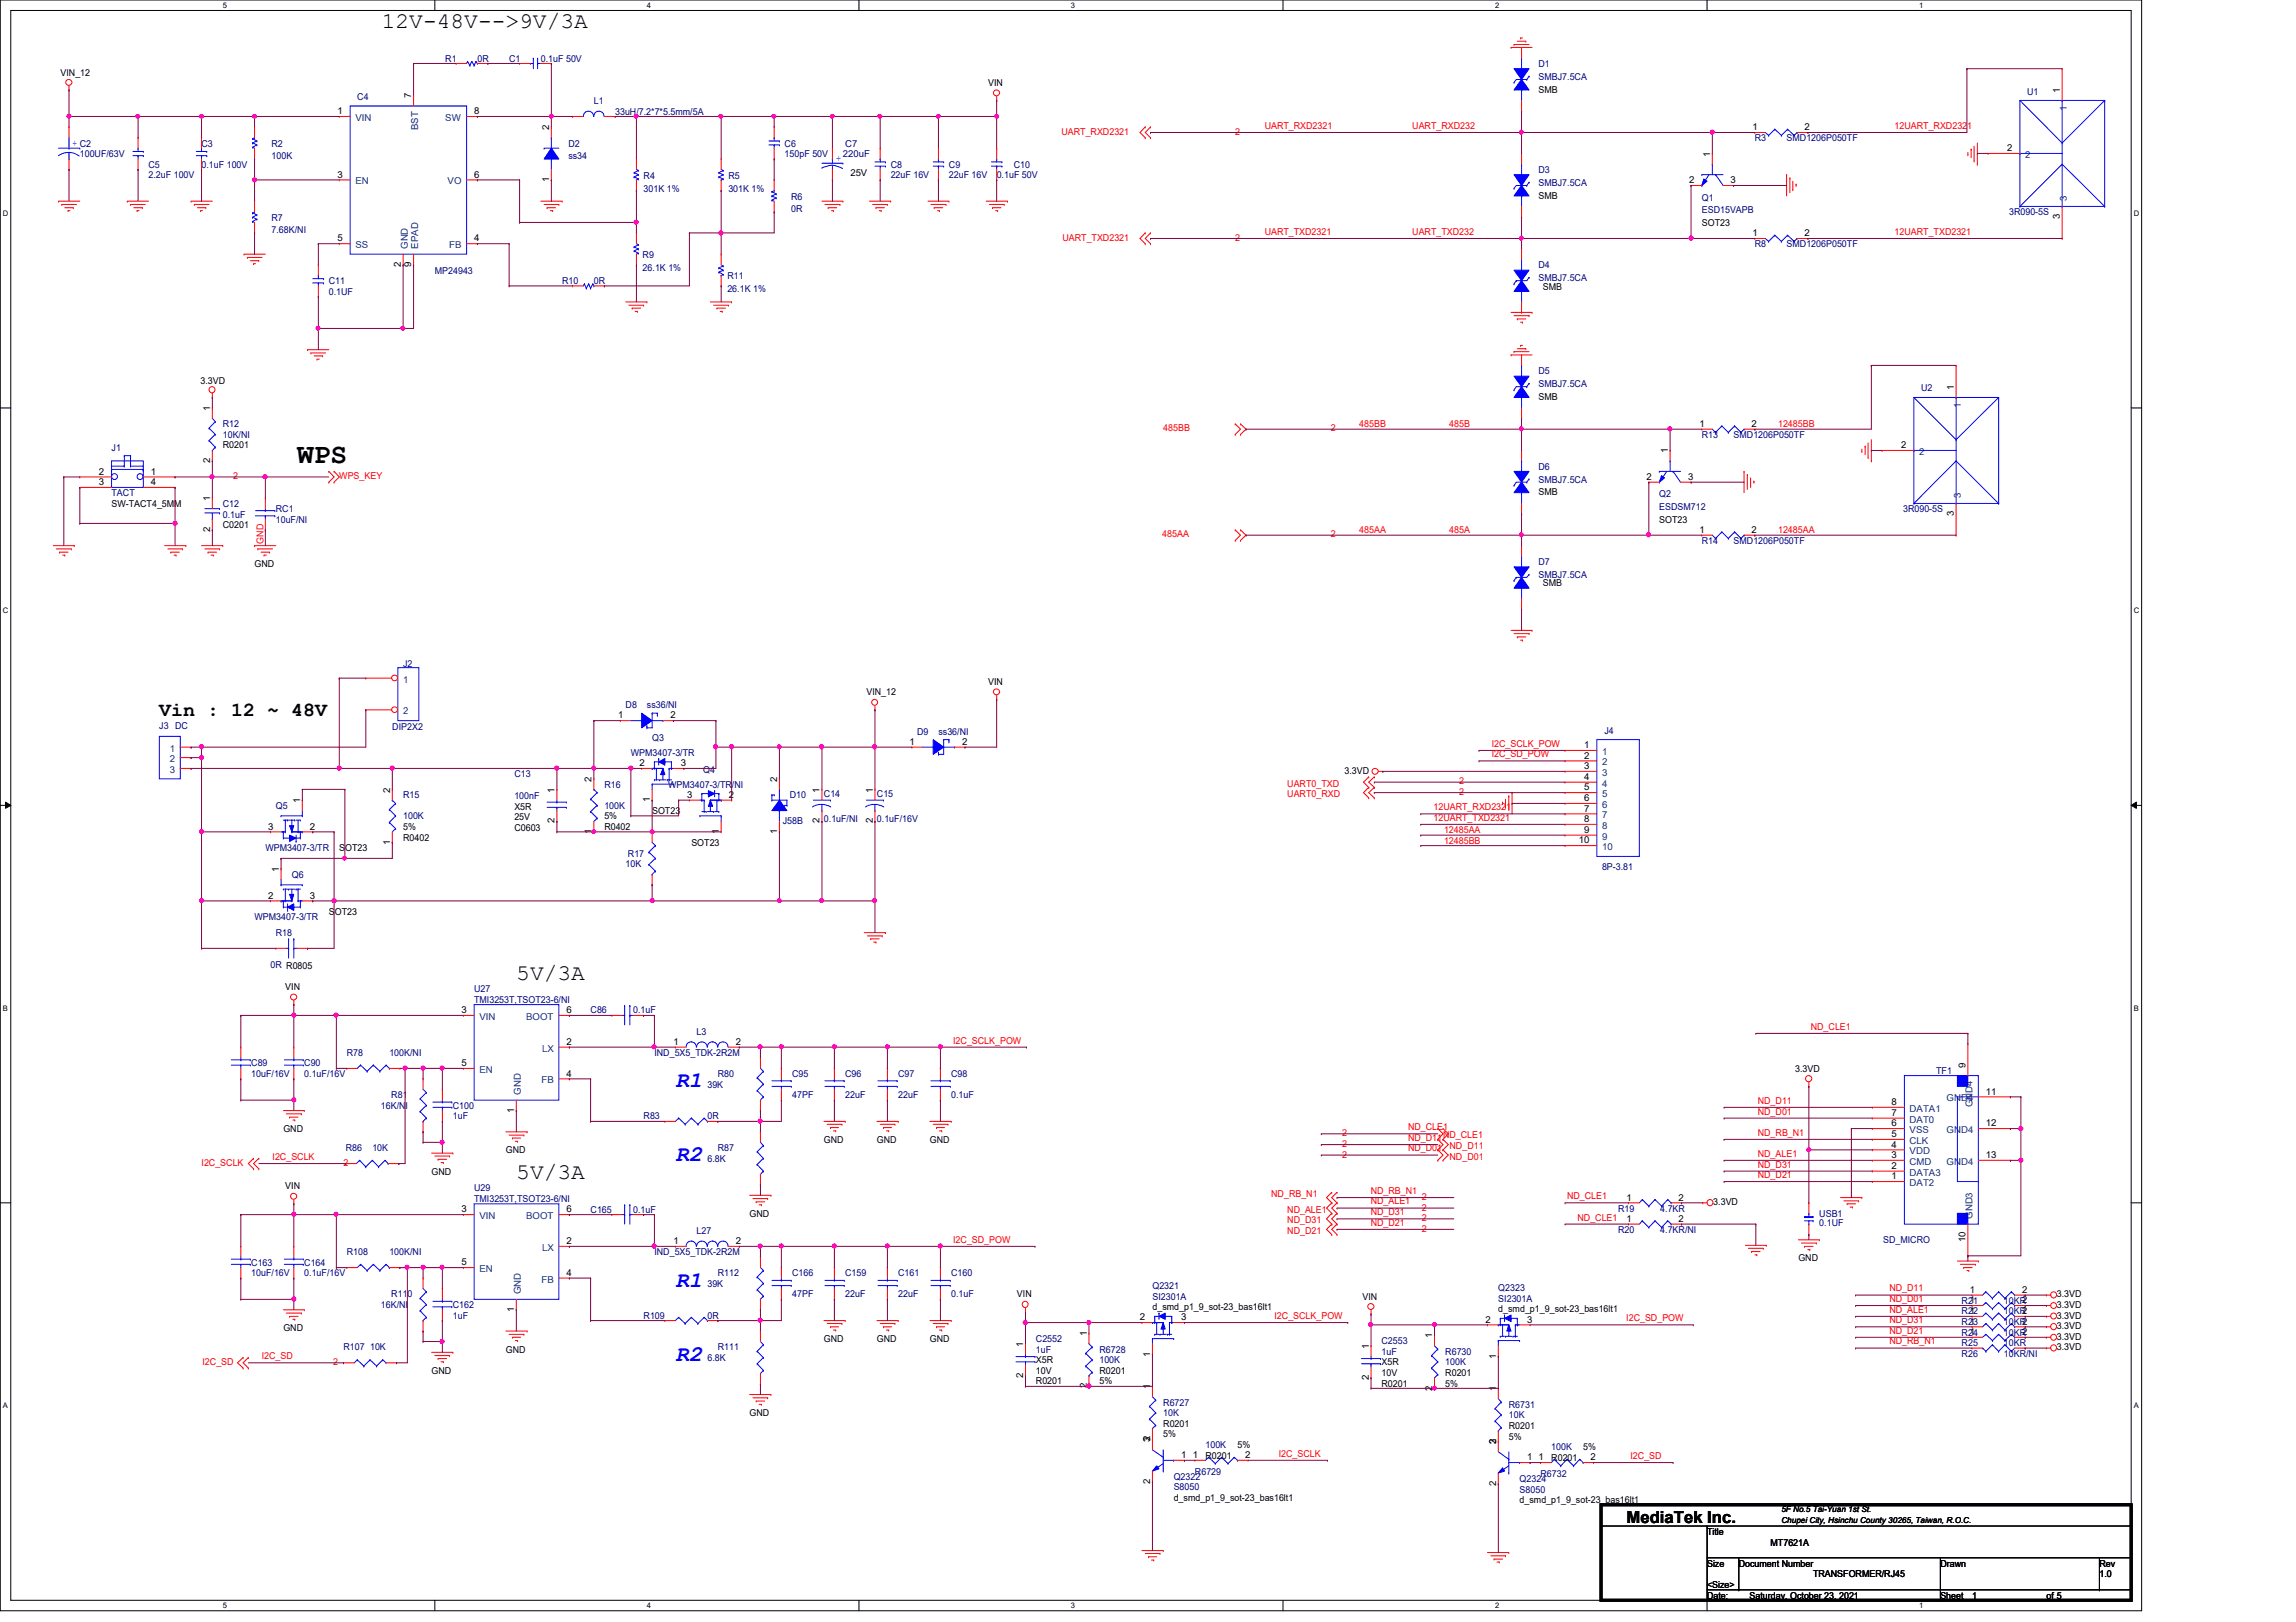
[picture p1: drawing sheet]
<svg xmlns="http://www.w3.org/2000/svg" width="297mm" height="210mm" viewBox="0 0 297 210" stroke-linecap="round" stroke-linejoin="round" font-family="sans-serif">
<defs><g id="words">
<text font-size="3.7" x="38.4" y="59.9">WPS</text>
<g font-size="2.9">
<text x="49.4" y="3.6">12V-48V--&gt;9V/3A</text>
<text x="66.8" y="126.8">5V/3A</text>
<text x="66.8" y="152.6">5V/3A</text>
</g>
<g font-size="2.9" fill="#00f">
<text x="87.4" y="140.7">R1</text>
<text x="87.4" y="150.3">R2</text>
<text x="87.4" y="166.5">R1</text>
<text x="87.4" y="176.1">R2</text>
</g>
<text font-size="2.6" x="20.6" y="92.6">Vin : 12 ~ 48V</text>
<text font-size="2.2" x="210.4" y="197.1">MediaTek Inc.</text>
<g font-size="1.2">
<text x="7.8" y="9.8">VIN_12</text>
<text x="127.8" y="11.1">VIN</text>
<text x="199" y="12">SMB</text>
<text x="43.6" y="14.8">1</text>
<text x="53.2" y="12.7" transform="rotate(-90 53.2 12.7)">7</text>
<text x="61.3" y="14.8">8</text>
<text x="71" y="16.8" transform="rotate(-90 71 16.8)">2</text>
<text x="226.7" y="16.8">1</text>
<text x="233.5" y="16.8">2</text>
<text x="266.5" y="12" transform="rotate(-90 266.5 12)">1</text>
<text x="43.6" y="23">3</text>
<text x="61.3" y="23">6</text>
<text x="71" y="23.6" transform="rotate(-90 71 23.6)">1</text>
<text x="110" y="22.8">25V</text>
<text x="218.5" y="23.7">2</text>
<text x="221.2" y="20.3" transform="rotate(-90 221.2 20.3)">1</text>
<text x="223.9" y="23.7">3</text>
<text x="259.7" y="19.6">2</text>
<text x="199" y="25.7">SMB</text>
<text x="220.2" y="29.3">SOT23</text>
<text x="266.5" y="28.4" transform="rotate(-90 266.5 28.4)">3</text>
<text x="43.6" y="31.2">5</text>
<text x="51.9" y="34.5" transform="rotate(-90 51.9 34.5)">2</text>
<text x="53.2" y="34.5" transform="rotate(-90 53.2 34.5)">9</text>
<text x="61.3" y="31.2">4</text>
<text x="226.7" y="30.6">1</text>
<text x="233.5" y="30.6">2</text>
<text x="199.6" y="37.5">SMB</text>
<text x="25.9" y="49.7">3.3VD</text>
<text x="27.2" y="53.2" transform="rotate(-90 27.2 53.2)">1</text>
<text x="199" y="51.7">SMB</text>
<text x="252.8" y="50.5" transform="rotate(-90 252.8 50.5)">1</text>
<text x="27.2" y="59.9" transform="rotate(-90 27.2 59.9)">2</text>
<text x="28.8" y="58">R0201</text>
<text x="215.8" y="58.7" transform="rotate(-90 215.8 58.7)">1</text>
<text x="219.9" y="55.2">1</text>
<text x="226.6" y="55.2">2</text>
<text x="246" y="58">2</text>
<text x="12.8" y="61.4">2</text>
<text x="12.8" y="62.8">3</text>
<text x="14.4" y="65.6">SW-TACT4_5MM</text>
<text x="19.5" y="61.4">1</text>
<text x="19.5" y="62.8">4</text>
<text x="27.2" y="64.9" transform="rotate(-90 27.2 64.9)">1</text>
<text x="199" y="64.1">SMB</text>
<text x="213" y="62.1">2</text>
<text x="218.4" y="62.1">3</text>
<text x="27.2" y="68.8" transform="rotate(-90 27.2 68.8)">2</text>
<text x="28.8" y="68.3">C0201</text>
<text x="214.7" y="67.6">SOT23</text>
<text x="219.9" y="69">1</text>
<text x="226.6" y="69">2</text>
<text x="252.8" y="66.8" transform="rotate(-90 252.8 66.8)">3</text>
<text x="32.9" y="73.4">GND</text>
<text x="199.6" y="75.9">SMB</text>
<text x="127.8" y="88.6">VIN</text>
<text x="80" y="93">1</text>
<text x="86.7" y="93">2</text>
<text x="112.1" y="90">VIN_12</text>
<text x="76.5" y="101.2" transform="rotate(-90 76.5 101.2)">2</text>
<text x="82.7" y="99.1">2</text>
<text x="88.1" y="99.1">3</text>
<text x="100.5" y="101.2" transform="rotate(-90 100.5 101.2)">2</text>
<text x="117.7" y="96.4">1</text>
<text x="124.5" y="96.4">2</text>
<text x="173.9" y="100.2">3.3VD</text>
<text x="204.9" y="96.8">1</text>
<text x="204.9" y="98.2">2</text>
<text x="204.9" y="99.5">3</text>
<text x="204.9" y="100.9">4</text>
<text x="34.7" y="107.4">3</text>
<text x="38.8" y="103.9" transform="rotate(-90 38.8 103.9)">1</text>
<text x="40.1" y="107.4">2</text>
<text x="50.5" y="102.6" transform="rotate(-90 50.5 102.6)">2</text>
<text x="52.2" y="107.4">5%</text>
<text x="66.5" y="107.6">C0603</text>
<text x="66.5" y="104.8">X5R</text>
<text x="66.5" y="106.2">25V</text>
<text x="71.8" y="106.6" transform="rotate(-90 71.8 106.6)">2</text>
<text x="71.8" y="102.6" transform="rotate(-90 71.8 102.6)">1</text>
<text x="76.5" y="107.9" transform="rotate(-90 76.5 107.9)">1</text>
<text x="78.2" y="107.4">R0402</text>
<text x="78.2" y="106">5%</text>
<text x="84.1" y="103.8" transform="rotate(-90 84.1 103.8)">1</text>
<text x="84.4" y="105.4">SOT23</text>
<text x="88.9" y="103.3">3</text>
<text x="93" y="107.9" transform="rotate(-90 93 107.9)">1</text>
<text x="94.3" y="103.3">2</text>
<text x="100.5" y="107.9" transform="rotate(-90 100.5 107.9)">1</text>
<text x="106" y="106.6" transform="rotate(-90 106 106.6)">2</text>
<text x="106" y="102.6" transform="rotate(-90 106 102.6)">1</text>
<text x="112.9" y="106.6" transform="rotate(-90 112.9 106.6)">2</text>
<text x="112.9" y="102.6" transform="rotate(-90 112.9 102.6)">1</text>
<text x="204.9" y="102.3">5</text>
<text x="204.9" y="103.7">6</text>
<text x="204.9" y="105">7</text>
<text x="204.9" y="106.4">8</text>
<text x="204.9" y="107.8">9</text>
<text x="36.1" y="112.9" transform="rotate(-90 36.1 112.9)">1</text>
<text x="43.9" y="110.2">SOT23</text>
<text x="50.5" y="109.3" transform="rotate(-90 50.5 109.3)">1</text>
<text x="52.2" y="108.8">R0402</text>
<text x="89.4" y="109.5">SOT23</text>
<text x="204.3" y="109.1">10</text>
<text x="34.7" y="116.3">2</text>
<text x="40.1" y="116.3">3</text>
<text x="42.5" y="118.4">SOT23</text>
<text x="36.9" y="128.1">VIN</text>
<text x="59.7" y="131.1">3</text>
<text x="73.3" y="131.1">6</text>
<text x="59.7" y="138">5</text>
<text x="73.3" y="135.2">2</text>
<text x="87.1" y="135.2">1</text>
<text x="95.2" y="135.2">2</text>
<text x="73.3" y="139.3">4</text>
<text x="232.2" y="138.7">3.3VD</text>
<text x="244.7" y="143">8</text>
<text x="254.3" y="138.2" transform="rotate(-90 254.3 138.2)">9</text>
<text x="256.9" y="141.6">11</text>
<text x="36.7" y="146.5">GND</text>
<text x="65.4" y="149.3">GND</text>
<text x="66.5" y="144" transform="rotate(-90 66.5 144)">1</text>
<text x="106.6" y="147.9">GND</text>
<text x="113.5" y="147.9">GND</text>
<text x="120.3" y="147.9">GND</text>
<text x="244.7" y="145.8">6</text>
<text x="244.7" y="147.2">5</text>
<text x="244.7" y="148.5">4</text>
<text x="244.7" y="144.4">7</text>
<text x="244.7" y="149.9">3</text>
<text x="256.9" y="145.8">12</text>
<text x="256.9" y="149.9">13</text>
<text x="36.9" y="153.9">VIN</text>
<text x="55.8" y="152">GND</text>
<text x="210.4" y="155.4">1</text>
<text x="217.2" y="155.4">2</text>
<text x="221.7" y="156">3.3VD</text>
<text x="244.7" y="151.3">2</text>
<text x="244.7" y="152.6">1</text>
<text x="59.7" y="156.9">3</text>
<text x="73.3" y="156.9">6</text>
<text x="73.3" y="161">2</text>
<text x="87.1" y="161">1</text>
<text x="95.2" y="161">2</text>
<text x="97" y="157.5">GND</text>
<text x="210.4" y="158.1">1</text>
<text x="217.2" y="158.1">2</text>
<text x="254.3" y="160.7" transform="rotate(-90 254.3 160.7)">10</text>
<text x="59.7" y="163.7">5</text>
<text x="73.3" y="165.1">4</text>
<text x="131.6" y="167.9">VIN</text>
<text x="232.7" y="163.2">GND</text>
<text x="254.8" y="167.3">1</text>
<text x="261.6" y="167.3">2</text>
<text x="266.1" y="167.9">3.3VD</text>
<text x="36.7" y="172.3">GND</text>
<text x="66.5" y="169.8" transform="rotate(-90 66.5 169.8)">1</text>
<text x="106.6" y="173.7">GND</text>
<text x="113.5" y="173.7">GND</text>
<text x="120.3" y="173.7">GND</text>
<text x="140.6" y="172.9" transform="rotate(-90 140.6 172.9)">1</text>
<text x="147.4" y="170.9">2</text>
<text x="149.1" y="169.5">d_smd_p1_9_sot-23_bas16lt1</text>
<text x="152.8" y="170.9">3</text>
<text x="176.3" y="168.2">VIN</text>
<text x="185.3" y="173.2" transform="rotate(-90 185.3 173.2)">1</text>
<text x="192.2" y="171.2">2</text>
<text x="193.8" y="169.8">d_smd_p1_9_sot-23_bas16lt1</text>
<text x="197.6" y="171.2">3</text>
<text x="254.8" y="172.8">1</text>
<text x="254.8" y="171.4">1</text>
<text x="254.8" y="168.7">1</text>
<text x="254.8" y="170.1">1</text>
<text x="266.1" y="169.3">3.3VD</text>
<text x="266.1" y="170.6">3.3VD</text>
<text x="266.1" y="173.4">3.3VD</text>
<text x="266.1" y="172">3.3VD</text>
<text x="55.8" y="177.8">GND</text>
<text x="65.4" y="175">GND</text>
<text x="132.4" y="178.3" transform="rotate(-90 132.4 178.3)">2</text>
<text x="132.4" y="174.3" transform="rotate(-90 132.4 174.3)">1</text>
<text x="134" y="179.2">R0201</text>
<text x="134" y="176.4">X5R</text>
<text x="134" y="177.8">10V</text>
<text x="140.6" y="179.7" transform="rotate(-90 140.6 179.7)">2</text>
<text x="142.2" y="177.8">R0201</text>
<text x="142.2" y="179.2">5%</text>
<text x="148.8" y="179.8" transform="rotate(-90 148.8 179.8)">1</text>
<text x="148.8" y="175.6" transform="rotate(-90 148.8 175.6)">1</text>
<text x="177.1" y="178.6" transform="rotate(-90 177.1 178.6)">2</text>
<text x="177.1" y="174.6" transform="rotate(-90 177.1 174.6)">1</text>
<text x="178.7" y="179.5">R0201</text>
<text x="178.7" y="176.7">X5R</text>
<text x="178.7" y="178.1">10V</text>
<text x="185.3" y="180" transform="rotate(-90 185.3 180)">2</text>
<text x="187" y="178.1">R0201</text>
<text x="187" y="179.5">5%</text>
<text x="193.5" y="175.8" transform="rotate(-90 193.5 175.8)">1</text>
<text x="266.1" y="174.8">3.3VD</text>
<text x="97" y="183.3">GND</text>
<text x="150.5" y="184.7">R0201</text>
<text x="193.5" y="180" transform="rotate(-90 193.5 180)">1</text>
<text x="195.2" y="184.9">R0201</text>
<text x="148.8" y="186.6" transform="rotate(-90 148.8 186.6)">3</text>
<text x="148.8" y="186.5" transform="rotate(-90 148.8 186.5)">2</text>
<text x="150.5" y="186">5%</text>
<text x="152.8" y="188.7">1</text>
<text x="154.3" y="188.7">1</text>
<text x="156" y="188.8">R0201</text>
<text x="160.1" y="187.4">5%</text>
<text x="161.1" y="188.7">2</text>
<text x="193.5" y="186.9" transform="rotate(-90 193.5 186.9)">3</text>
<text x="193.5" y="186.8" transform="rotate(-90 193.5 186.8)">2</text>
<text x="195.2" y="186.3">5%</text>
<text x="197.6" y="189">1</text>
<text x="199" y="189">1</text>
<text x="200.7" y="189">R0201</text>
<text x="204.8" y="187.7">5%</text>
<text x="205.8" y="189">2</text>
<text x="148.8" y="192" transform="rotate(-90 148.8 192)">2</text>
<text x="151.8" y="194.3">d_smd_p1_9_sot-23_bas16lt1</text>
<text x="193.5" y="192.3" transform="rotate(-90 193.5 192.3)">2</text>
<text x="196.6" y="194.5">d_smd_p1_9_sot-23_bas16lt1</text>
<text x="220.8" y="198.6">Title</text>
<text x="220.8" y="202.7">Size</text>
<text x="225" y="202.7">Document Number</text>
<text x="229.1" y="200">MT7621A</text>
<text x="251" y="202.7">Drawn</text>
<text x="271.6" y="202.7">Rev</text>
<text x="220.8" y="205.5">&lt;Size&gt;</text>
<text x="220.8" y="206.9">Date:</text>
<text x="226.4" y="206.9">Saturday, October 23, 2021</text>
<text x="234.6" y="204.1">TRANSFORMER/RJ45</text>
<text x="251" y="206.9">Sheet</text>
<text x="255.1" y="206.9">1</text>
<text x="264.7" y="206.9">of 5</text>
<text x="271.6" y="204.1">1.0</text>
</g>
<g font-size="1.2" fill="#000080">
<text x="57.6" y="8">R1</text>
<text x="61.8" y="8">0R</text>
<text x="65.9" y="8">C1</text>
<text x="70" y="8">0.1uF 50V</text>
<text x="199" y="8.7">D1</text>
<text x="199" y="10.3">SMBJ7.5CA</text>
<text x="46.2" y="12.9">C4</text>
<text x="76.8" y="13.5">L1</text>
<text x="79.6" y="14.9">33uH/7.2*7*5.5mm/5A</text>
<text x="262.3" y="12.2">U1</text>
<text x="10.3" y="20.3">100UF/63V</text>
<text x="19.2" y="21.7">C5</text>
<text x="19.2" y="23.1">2.2uF 100V</text>
<text x="26.1" y="19">C3</text>
<text x="26.1" y="21.7">0.1uF 100V</text>
<text x="35.1" y="19">R2</text>
<text x="35.1" y="20.6">100K</text>
<text x="73.5" y="19">D2</text>
<text x="73.5" y="20.6">ss34</text>
<text x="83.3" y="23.2">R4</text>
<text x="94.2" y="23.2">R5</text>
<text x="101.5" y="19">C6</text>
<text x="101.5" y="20.3">150pF 50V</text>
<text x="109" y="20.3">220uF</text>
<text x="109.3" y="19">C7</text>
<text x="115.2" y="21.7">C8</text>
<text x="115.2" y="23.1">22uF 16V</text>
<text x="122.8" y="21.7">C9</text>
<text x="122.8" y="23.1">22uF 16V</text>
<text x="128.9" y="23.1">0.1uF 50V</text>
<text x="131.1" y="21.7">C10</text>
<text x="199" y="22.4">D3</text>
<text x="227" y="18.3">R3</text>
<text x="231.1" y="18.3">SMD1206P050TF</text>
<text x="35.1" y="28.6">R7</text>
<text x="83.3" y="24.8">301K 1%</text>
<text x="94.2" y="24.8">301K 1%</text>
<text x="102.4" y="25.8">R6</text>
<text x="102.4" y="27.5">0R</text>
<text x="199" y="24">SMBJ7.5CA</text>
<text x="220.2" y="26">Q1</text>
<text x="220.2" y="27.6">ESD15VAPB</text>
<text x="259.9" y="27.9">3R090-5S</text>
<text x="35.1" y="30.2">7.68K/NI</text>
<text x="56.3" y="35.4">MP24943</text>
<text x="83.1" y="33.4">R9</text>
<text x="83.1" y="35">26.1K 1%</text>
<text x="199" y="34.7">D4</text>
<text x="227" y="32">R8</text>
<text x="231.1" y="32">SMD1206P050TF</text>
<text x="42.5" y="36.8">C11</text>
<text x="42.5" y="38.1">0.1UF</text>
<text x="72.7" y="36.8">R10</text>
<text x="76.8" y="36.8">0R</text>
<text x="94.1" y="36.1">R11</text>
<text x="94.1" y="37.8">26.1K 1%</text>
<text x="199" y="36.4">SMBJ7.5CA</text>
<text x="199" y="48.4">D5</text>
<text x="199" y="50.1">SMBJ7.5CA</text>
<text x="248.5" y="50.6">U2</text>
<text x="14.4" y="58.3">J1</text>
<text x="28.8" y="55.3">R12</text>
<text x="28.8" y="56.7">10K/NI</text>
<text x="220.2" y="56.7">R13</text>
<text x="224.3" y="56.7">SMD1206P050TF</text>
<text x="14.4" y="64.2">TACT</text>
<text x="28.8" y="65.6">C12</text>
<text x="199" y="60.8">D6</text>
<text x="199" y="62.4">SMBJ7.5CA</text>
<text x="214.7" y="64.3">Q2</text>
<text x="214.7" y="66">ESDSM712</text>
<text x="28.8" y="67">0.1uF</text>
<text x="35.7" y="66.3">RC1</text>
<text x="35.7" y="67.6">10uF/NI</text>
<text x="220.2" y="70.4">R14</text>
<text x="224.3" y="70.4">SMD1206P050TF</text>
<text x="246.2" y="66.3">3R090-5S</text>
<text x="199" y="73.2">D7</text>
<text x="199" y="74.8">SMBJ7.5CA</text>
<text x="52.2" y="86.3">J2</text>
<text x="20.6" y="94.4">J3 DC</text>
<text x="50.8" y="94.5">DIP2X2</text>
<text x="80.9" y="91.7">D8</text>
<text x="83.7" y="91.7">ss36/NI</text>
<text x="84.4" y="95.9">Q3</text>
<text x="118.7" y="95.1">D9</text>
<text x="121.4" y="95.1">ss36/NI</text>
<text x="207.6" y="95">J4</text>
<text x="66.5" y="100.6">C13</text>
<text x="78.2" y="101.9">R16</text>
<text x="81.6" y="97.8">WPM3407-3/TR</text>
<text x="86.4" y="101.9">WPM3407-3/TR/NI</text>
<text x="91" y="100">Q4</text>
<text x="35.7" y="104.7">Q5</text>
<text x="52.2" y="103.3">R15</text>
<text x="52.2" y="106">100K</text>
<text x="66.5" y="103.5">100nF</text>
<text x="78.2" y="104.7">100K</text>
<text x="101.3" y="106.6">J58B</text>
<text x="102.2" y="103.3">D10</text>
<text x="106.6" y="103.2">C14</text>
<text x="106.6" y="106.3">0.1uF/NI</text>
<text x="113.5" y="103.2">C15</text>
<text x="113.5" y="106.3">0.1uF/16V</text>
<text x="34.3" y="110.2">WPM3407-3/TR</text>
<text x="37.8" y="113.6">Q6</text>
<text x="80.9" y="112.2">10K</text>
<text x="81.2" y="110.9">R17</text>
<text x="207.3" y="112.6">8P-3.81</text>
<text x="32.9" y="119.1">WPM3407-3/TR</text>
<text x="35" y="125.3">0R R0805</text>
<text x="35.7" y="121.2">R18</text>
<text x="61.3" y="128.4">U27</text>
<text x="61.3" y="129.8">TMI3253T,TSOT23-6/NI</text>
<text x="76.4" y="131.1">C86</text>
<text x="81.9" y="131.1">0.1uF</text>
<text x="44.9" y="136.7">R78</text>
<text x="50.4" y="136.7">100K/NI</text>
<text x="84.7" y="136.7">IND_5X5_TDK-2R2M</text>
<text x="90.1" y="133.9">L3</text>
<text x="32.5" y="138">C89</text>
<text x="32.5" y="139.4">10uF/16V</text>
<text x="39.4" y="138">C90</text>
<text x="39.4" y="139.4">0.1uF/16V</text>
<text x="49.3" y="143.5">16K/NI</text>
<text x="50.6" y="142.1">R81</text>
<text x="58.6" y="143.5">C100</text>
<text x="91.5" y="140.8">39K</text>
<text x="92.9" y="139.4">R80</text>
<text x="102.5" y="139.4">C95</text>
<text x="102.5" y="142.1">47PF</text>
<text x="109.3" y="139.4">C96</text>
<text x="109.3" y="142.1">22uF</text>
<text x="116.2" y="139.4">C97</text>
<text x="116.2" y="142.1">22uF</text>
<text x="123.1" y="139.4">C98</text>
<text x="123.1" y="142.1">0.1uF</text>
<text x="250.5" y="139">TF1</text>
<text x="44.7" y="149">R86</text>
<text x="48.2" y="149">10K</text>
<text x="58.6" y="144.9">1uF</text>
<text x="83.3" y="144.9">R83</text>
<text x="91.5" y="144.9">0R</text>
<text x="92.9" y="149">R87</text>
<text x="61.3" y="154.2">U29</text>
<text x="61.3" y="155.6">TMI3253T,TSOT23-6/NI</text>
<text x="91.5" y="150.4">6.8K</text>
<text x="76.4" y="156.9">C165</text>
<text x="81.9" y="156.9">0.1uF</text>
<text x="90.1" y="159.7">L27</text>
<text x="209.3" y="156.8">R19</text>
<text x="209.3" y="159.6">R20</text>
<text x="214.8" y="156.8">4.7KR</text>
<text x="214.8" y="159.6">4.7KR/NI</text>
<text x="235.4" y="157.5">USB1</text>
<text x="235.4" y="158.7">0.1UF</text>
<text x="243.6" y="160.9">SD_MICRO</text>
<text x="32.5" y="163.8">C163</text>
<text x="32.5" y="165.2">10uF/16V</text>
<text x="39.4" y="163.8">C164</text>
<text x="39.4" y="165.2">0.1uF/16V</text>
<text x="44.9" y="162.4">R108</text>
<text x="50.4" y="162.4">100K/NI</text>
<text x="50.6" y="167.9">R110</text>
<text x="84.7" y="162.4">IND_5X5_TDK-2R2M</text>
<text x="91.5" y="166.5">39K</text>
<text x="92.9" y="165.2">R112</text>
<text x="102.5" y="165.2">C166</text>
<text x="102.5" y="167.9">47PF</text>
<text x="109.3" y="165.2">C159</text>
<text x="109.3" y="167.9">22uF</text>
<text x="116.2" y="165.2">C161</text>
<text x="116.2" y="167.9">22uF</text>
<text x="123.1" y="165.2">C160</text>
<text x="123.1" y="167.9">0.1uF</text>
<text x="149.1" y="166.8">Q2321</text>
<text x="193.8" y="167.1">Q2323</text>
<text x="49.3" y="169.3">16K/NI</text>
<text x="58.6" y="169.3">C162</text>
<text x="58.6" y="170.6">1uF</text>
<text x="83.3" y="170.6">R109</text>
<text x="91.5" y="170.6">0R</text>
<text x="134" y="173.7">C2552</text>
<text x="149.1" y="168.2">SI2301A</text>
<text x="178.7" y="173.9">C2553</text>
<text x="193.8" y="168.4">SI2301A</text>
<text x="253.8" y="172.8">R24</text>
<text x="253.8" y="170.1">R22</text>
<text x="253.8" y="168.7">R21</text>
<text x="253.8" y="171.5">R23</text>
<text x="259.2" y="172.8">10KR2</text>
<text x="259.2" y="170.1">10KR2</text>
<text x="259.2" y="168.7">10KR2</text>
<text x="259.2" y="171.5">10KR2</text>
<text x="44.4" y="174.8">R107 10K</text>
<text x="91.5" y="176.1">6.8K</text>
<text x="92.9" y="174.8">R111</text>
<text x="134" y="175">1uF</text>
<text x="142.2" y="175">R6728</text>
<text x="142.2" y="176.4">100K</text>
<text x="178.7" y="175.3">1uF</text>
<text x="187" y="175.3">R6730</text>
<text x="187" y="176.7">100K</text>
<text x="253.8" y="175.6">R26</text>
<text x="253.8" y="174.2">R25</text>
<text x="259.2" y="175.6">10KR/NI</text>
<text x="259.2" y="174.2">10KR</text>
<text x="150.5" y="181.9">R6727</text>
<text x="150.5" y="183.3">10K</text>
<text x="195.2" y="182.2">R6731</text>
<text x="195.2" y="183.6">10K</text>
<text x="151.8" y="191.5">Q2322</text>
<text x="154.6" y="190.8">R6729</text>
<text x="156" y="187.4">100K</text>
<text x="196.6" y="191.8">Q2324</text>
<text x="199.3" y="191.1">R6732</text>
<text x="200.7" y="187.7">100K</text>
<text x="151.8" y="192.9">S8050</text>
<text x="196.6" y="193.2">S8050</text>
</g>
<g font-size="1.2" fill="#004080">
<text x="46" y="15.7">VIN</text>
<text x="54.1" y="16.8" transform="rotate(-90 54.1 16.8)">BST</text>
<text x="57.6" y="15.7">SW</text>
<text x="267.4" y="14.4" transform="rotate(-90 267.4 14.4)">1</text>
<text x="46" y="23.9">EN</text>
<text x="57.9" y="23.9">VO</text>
<text x="262" y="20.4">2</text>
<text x="267.4" y="26" transform="rotate(-90 267.4 26)">3</text>
<text x="46" y="32.1">SS</text>
<text x="52.7" y="32.2" transform="rotate(-90 52.7 32.2)">GND</text>
<text x="54.1" y="32.2" transform="rotate(-90 54.1 32.2)">EPAD</text>
<text x="58.1" y="32.1">FB</text>
<text x="253.7" y="52.8" transform="rotate(-90 253.7 52.8)">1</text>
<text x="248.3" y="58.9">2</text>
<text x="253.7" y="64.5" transform="rotate(-90 253.7 64.5)">3</text>
<text x="52.2" y="88.3">1</text>
<text x="52.2" y="92.5">2</text>
<text x="22" y="97.3">1</text>
<text x="22" y="98.6">2</text>
<text x="22" y="100">3</text>
<text x="207.3" y="97.7">1</text>
<text x="207.3" y="99.1">2</text>
<text x="207.3" y="100.4">3</text>
<text x="207.3" y="101.8">4</text>
<text x="207.3" y="103.2">5</text>
<text x="207.3" y="104.6">6</text>
<text x="207.3" y="105.9">7</text>
<text x="207.3" y="107.3">8</text>
<text x="207.3" y="108.7">9</text>
<text x="207.3" y="110">10</text>
<text x="62" y="132">VIN</text>
<text x="68.1" y="132">BOOT</text>
<text x="70.1" y="136.1">LX</text>
<text x="62" y="138.9">EN</text>
<text x="67.4" y="141.7" transform="rotate(-90 67.4 141.7)">GND</text>
<text x="70.1" y="140.2">FB</text>
<text x="247.1" y="143.9">DATA1</text>
<text x="251.8" y="142.5">GND4</text>
<text x="255.2" y="143.3" transform="rotate(-90 255.2 143.3)">GND4</text>
<text x="247.1" y="146.6">VSS</text>
<text x="247.1" y="148">CLK</text>
<text x="247.1" y="149.4">VDD</text>
<text x="247.1" y="145.3">DAT0</text>
<text x="251.8" y="146.6">GND4</text>
<text x="247.1" y="152.1">DATA3</text>
<text x="247.1" y="153.5">DAT2</text>
<text x="247.1" y="150.7">CMD</text>
<text x="251.8" y="150.7">GND4</text>
<text x="62" y="157.8">VIN</text>
<text x="68.1" y="157.8">BOOT</text>
<text x="70.1" y="161.9">LX</text>
<text x="255.2" y="157.7" transform="rotate(-90 255.2 157.7)">GND3</text>
<text x="62" y="164.6">EN</text>
<text x="67.4" y="167.5" transform="rotate(-90 67.4 167.5)">GND</text>
<text x="70.1" y="166">FB</text>
</g>
<g font-size="1.2" fill="#f00">
<text x="137.3" y="17.4">UART_RXD2321</text>
<text x="159.8" y="17.4">2</text>
<text x="163.6" y="16.7">UART_RXD2321</text>
<text x="182.7" y="16.7">UART_RXD232</text>
<text x="245.1" y="16.7">12UART_RXD2321</text>
<text x="137.5" y="31.2">UART_TXD2321</text>
<text x="159.8" y="31.2">2</text>
<text x="163.6" y="30.4">UART_TXD2321</text>
<text x="182.7" y="30.4">UART_TXD232</text>
<text x="245.1" y="30.4">12UART_TXD2321</text>
<text x="150.5" y="55.8">485BB</text>
<text x="172.2" y="55.8">2</text>
<text x="175.8" y="55.3">485BB</text>
<text x="187.5" y="55.3">485B</text>
<text x="230" y="55.3">12485BB</text>
<text x="30.2" y="62">2</text>
<text x="43.9" y="62">WPS_KEY</text>
<text x="34.1" y="70.4" transform="rotate(-90 34.1 70.4)">GND</text>
<text x="150.4" y="69.6">485AA</text>
<text x="172.2" y="69.6">2</text>
<text x="175.8" y="69">485AA</text>
<text x="187.5" y="69">485A</text>
<text x="230" y="69">12485AA</text>
<text x="166.5" y="101.8">UART0_TXD</text>
<text x="188.8" y="101.5">2</text>
<text x="193" y="96.6">I2C_SCLK_POW</text>
<text x="193" y="98">I2C_SD_POW</text>
<text x="166.5" y="103.2">UART0_RXD</text>
<text x="185.5" y="106.2">12UART_TXD2321</text>
<text x="185.5" y="104.9">12UART_RXD2321</text>
<text x="186.8" y="107.8">12485AA</text>
<text x="188.8" y="102.9">2</text>
<text x="186.8" y="109.2">12485BB</text>
<text x="123.3" y="135">I2C_SCLK_POW</text>
<text x="234.3" y="133.3">ND_CLE1</text>
<text x="227.4" y="142.8">ND_D11</text>
<text x="173.6" y="147.1">2</text>
<text x="173.6" y="148.4">2</text>
<text x="173.6" y="149.8">2</text>
<text x="182.2" y="146.3">ND_CLE1</text>
<text x="182.2" y="149">ND_D01</text>
<text x="182.2" y="147.7">ND_D11</text>
<text x="186.7" y="147.3">ND_CLE1</text>
<text x="187.5" y="148.7">ND_D11</text>
<text x="227.4" y="147">ND_RB_N1</text>
<text x="227.4" y="144.2">ND_D01</text>
<text x="227.4" y="149.7">ND_ALE1</text>
<text x="26.1" y="150.9">I2C_SCLK</text>
<text x="35.3" y="150.1">I2C_SCLK</text>
<text x="44.4" y="150.9">2</text>
<text x="164.5" y="154.9">ND_RB_N1</text>
<text x="177.3" y="155.9">ND_ALE1</text>
<text x="177.3" y="154.5">ND_RB_N1</text>
<text x="183.9" y="155.3">2</text>
<text x="187.5" y="150.1">ND_D01</text>
<text x="202.7" y="155.2">ND_CLE1</text>
<text x="227.4" y="152.4">ND_D21</text>
<text x="227.4" y="151.1">ND_D31</text>
<text x="123.3" y="160.8">I2C_SD_POW</text>
<text x="166.5" y="156.9">ND_ALE1</text>
<text x="166.5" y="158.3">ND_D31</text>
<text x="166.5" y="159.7">ND_D21</text>
<text x="177.3" y="158.6">ND_D21</text>
<text x="177.3" y="157.3">ND_D31</text>
<text x="183.9" y="156.7">2</text>
<text x="183.9" y="158">2</text>
<text x="183.9" y="159.4">2</text>
<text x="204.1" y="157.9">ND_CLE1</text>
<text x="244.4" y="167.1">ND_D11</text>
<text x="164.9" y="170.7">I2C_SCLK_POW</text>
<text x="210.4" y="171">I2C_SD_POW</text>
<text x="244.4" y="171.2">ND_D31</text>
<text x="244.4" y="172.6">ND_D21</text>
<text x="244.4" y="169.9">ND_ALE1</text>
<text x="244.4" y="168.5">ND_D01</text>
<text x="244.4" y="174">ND_RB_N1</text>
<text x="26.2" y="176.7">I2C_SD</text>
<text x="33.9" y="175.9">I2C_SD</text>
<text x="43.1" y="176.7">2</text>
<text x="165.4" y="188.5">I2C_SCLK</text>
<text x="210.9" y="188.8">I2C_SD</text>
</g>
<g font-size="1.2" fill="#00f">
<text x="9.4" y="18.8">+ C2</text>
<text x="108.1" y="20.9">+</text>
</g>
<g font-size="1.1">
<text x="230.5" y="195.7">5F No.5 Tai-Yuan 1st St.</text>
<text x="230.5" y="197.1">Chupei City, Hsinchu County 30265, Taiwan, R.O.C.</text>
</g>
<g font-size="1">
<text x="28.8" y="1">5</text>
<text x="83.7" y="1">4</text>
<text x="138.6" y="1">3</text>
<text x="193.4" y="1">2</text>
<text x="248.3" y="1">1</text>
<text x=".4" y="27.9">D</text>
<text x="276.1" y="27.9">D</text>
<text x=".4" y="79.4">C</text>
<text x="276.1" y="79.4">C</text>
<text x=".4" y="130.8">B</text>
<text x="276.1" y="130.8">B</text>
<text x=".4" y="182.2">A</text>
<text x="276.1" y="182.2">A</text>
<text x="28.8" y="208.1">5</text>
<text x="83.7" y="208.1">4</text>
<text x="138.6" y="208.1">3</text>
<text x="193.4" y="208.1">2</text>
<text x="248.3" y="208.1">1</text>
</g>
</g></defs>
<path d="M0 0h277.1v208.4h-277.1zM1.4 1.4h274.3v205.7h-274.3z" fill="none" stroke="#000" stroke-width=".13"/>
<g fill="#fff">
<path d="M28.8 .1h.6v1.1h-.6z"/>
<path d="M28.8 207.2h.6v1.1h-.6z"/>
</g>
<path d="M56.3 0v1.4M56.3 207.1v1.3" fill="none" stroke="#000" stroke-width=".13"/>
<g fill="#fff">
<path d="M83.7 .1h.5v1.1h-.5z"/>
<path d="M83.7 207.2h.5v1.1h-.5z"/>
</g>
<path d="M111.1 0v1.4M111.1 207.1v1.3" fill="none" stroke="#000" stroke-width=".13"/>
<g fill="#fff">
<path d="M138.6 .1h.5v1.1h-.5z"/>
<path d="M138.6 207.2h.5v1.1h-.5z"/>
</g>
<path d="M166 0v1.4M166 207.1v1.3" fill="none" stroke="#000" stroke-width=".13"/>
<g fill="#fff">
<path d="M193.4 .1h.6v1.1h-.6z"/>
<path d="M193.4 207.2h.6v1.1h-.6z"/>
</g>
<path d="M220.8 0v1.4M220.8 207.1v1.3" fill="none" stroke="#000" stroke-width=".13"/>
<g fill="#fff">
<path d="M248.3 .1h.5v1.1h-.5z"/>
<path d="M248.3 207.2h.5v1.1h-.5z"/>
<path d="M.4 27.1h.7v1.1h-.7z"/>
<path d="M276.1 27.1h.7v1.1h-.7z"/>
<path d="M.4 78.5h.7v1.1h-.7z"/>
<path d="M276.1 78.5h.7v1.1h-.7z"/>
</g>
<path d="M0 52.8h1.4M275.7 52.8h1.4" fill="none" stroke="#000" stroke-width=".13"/>
<g fill="#fff">
<path d="M.4 129.9h.6v1.1h-.6z"/>
<path d="M276.1 129.9h.6v1.1h-.6z"/>
</g>
<path d="M0 104.2h1.4M.7 103.8l.7 .4-.7 .4zM275.7 104.2l.7-.4v.8zM275.7 104.2h1.4" fill="none" stroke="#000" stroke-width=".13"/>
<path d="M.7 103.8l.7 .4-.7 .4zM275.7 104.2l.7-.4v.8z" fill="#000"/>
<g fill="#fff">
<path d="M.4 181.4h.6v1.1h-.6z"/>
<path d="M276.1 181.4h.6v1.1h-.6z"/>
</g>
<g fill="none" stroke="#000" stroke-width=".13">
<path d="M0 155.7h1.4M275.7 155.7h1.4M207.1 197.5h68.6M220.8 197.5v9.6M275.7 197.5h.1M220.8 207.1h.1M220.8 201.6h54.9M220.8 205.7h54.9M225 205.7h.1M225 201.6v4.1M251 207.1h.1M251 201.6v5.5"/>
<path d="M271.6 205.7h.1M271.6 201.6v4.1M275.7 201.6h.1M275.7 205.7h.1"/>
</g>
<g fill="none" stroke="#f00" stroke-width=".13">
<path d="M8.9 11.6h.1M8.9 11.1v.5M17.9 17.8h.1M17.9 17.8v1.4M128.9 13h.1M128.9 12.4v.6M148.2 16.4h.1M148.2 17.8h.1M148.2 16.4l-.7 .7 .7 .7M148.8 16.4h.1M148.8 17.8h.1M148.8 16.4l-.6 .7 .6 .7"/>
<path d="M195.5 6.1h.1M195.5 6.1h2.7M195.9 5.8h.1M195.9 5.8h1.9M196.3 5.3h1.1M196.7 4.9h.1M196.7 4.9h.3M197.4 5.3h.1M254.6 19.7v.3M255 19.3h.1M255 19.3v1.1M255.4 18.9v1.9"/>
<path d="M255.8 18.5v2.8M7.6 26h.1M7.6 26h2.7M8 26.5h.1M8 26.5h1.9M8.4 26.9h1.1M8.8 27.3h.1M8.8 27.3h.3M9.5 26.9h.1M16.5 26h.1M16.5 26h2.7M16.9 26.5h.1"/>
<path d="M16.9 26.5h1.9M17.3 26.9h1.1M17.7 27.3h.1M17.7 27.3h.3M17.9 21.9h.1M17.9 20.6v1.3M18.4 26.9h.1M24.7 26h.1M24.7 26h2.8M25.1 26.5h.1M25.1 26.5h1.9M25.5 26.9h1.1"/>
<path d="M25.9 27.3h.1M25.9 27.3h.3M26.6 26.9h.1M31.6 32.9h.1M31.6 32.9h2.7M32 33.3h.1M32 33.3h1.9M32.4 33.7h1.1M32.8 34.1h.1M32.8 34.1h.3M33.5 33.7h.1M70 26h2.7"/>
<path d="M70.4 26.5h1.9M70.8 26.9h.1M70.8 26.9h1.1M71.2 27.3h.3M71.5 27.3h.1M72.3 26.5h.1M72.7 26h.1M80.9 39.1h2.8M81.4 39.5h1.9M81.8 39.9h.1M81.8 39.9h1.1M83.3 39.5h.1"/>
<path d="M83.7 39.1h.1M91.9 39.1h2.8M92.3 39.5h1.9M92.7 39.9h.1M92.7 39.9h1.1M94.2 39.5h.1M94.7 39.1h.1M100.2 27.4h.1M100.2 23.3h.1M100.2 23.3v1.4M100.2 26v1.4M106.3 26h2.7"/>
<path d="M106.7 26.5h2M107.1 26.9h.1M107.1 26.9h1.1M107.6 27.3h.2M107.8 27.3h.1M108.7 26.5h.1M109 26h.1M112.5 26h2.7M112.9 26.5h1.9M113.3 26.9h.1M113.3 26.9h1.1M113.7 27.3h.3"/>
<path d="M114 27.3h.1M114.8 26.5h.1M115.2 26h.1M120.1 26h2.7M120.4 26.5h2M120.9 26.9h.1M120.9 26.9h1.1M121.3 27.3h.2M121.5 27.3h.1M122.4 26.5h.1M122.8 26h.1M127.6 26h2.7"/>
<path d="M128 26.5h1.9M128.4 26.9h.1M128.4 26.9h1.1M128.8 27.3h.3M129.1 27.3h.1M129.9 26.5h.1M130.3 26h.1M148.2 30.1h.1M148.2 31.5h.1M148.2 30.1l-.7 .8 .7 .6M148.8 30.1h.1M148.8 31.5h.1"/>
<path d="M148.8 30.1l-.6 .8 .6 .6M231.1 22.6h.1M231.1 22.6v2.8M231.6 23h.1M231.6 23v1.9M231.9 24.6h.1M231.9 23.5v1.1M232.4 23.8h.1M232.4 23.8v.3M254.6 20h.1M255.4 20.8h.1M255.8 21.3h.1"/>
<path d="M27.5 51.4h.1M27.5 50.9v.5M39.8 45.3h.1M39.8 45.3h2.7M40.2 45.7h.1M40.2 45.7h1.9M40.6 46.1h1.1M41 46.5h.1M41 46.5h.3M41.7 46.1h.1M82.2 40.3h.3M82.5 40.3h.1"/>
<path d="M93.2 40.3h.2M93.4 40.3h.1M159.8 54.9h.1M159.8 56.2h.1M159.8 54.9l.7 .6-.7 .7M160.5 56.2h.1M160.5 54.9h.1M160.5 54.9l.7 .6-.7 .7M195.5 45.9h.1M195.5 40.4h2.7M195.5 45.9h2.7M195.9 45.5h.1"/>
<path d="M195.9 40.9h1.9M195.9 45.5h1.9M196.3 41.3h.1M196.3 41.3h1.1M196.3 45.1h1.1M196.7 44.7h.1M196.7 41.7h.3M196.7 44.7h.3M197 41.7h.1M197.4 45.1h.1M197.8 40.9h.1M198.2 40.4h.1"/>
<path d="M240.9 58.4h.1M240.9 58.1v.3M241.3 57.7h.1M241.3 57.7v1.1M241.7 59.2h.1M241.7 57.3v1.9M242.1 59.6h.1M242.1 56.9v2.7M6.9 70.6h2.7M7.3 71h1.9M7.7 71.5h.1M7.7 71.5h1.1"/>
<path d="M8.1 71.8h.3M8.4 71.8h.1M9.2 71h.1M9.6 70.6h.1M21.3 70.6h2.7M21.7 71h1.9M22.1 71.5h.1M22.1 71.5h1.1M22.5 71.8h.3M22.8 71.8h.1M23.6 71h.1M24 70.6h.1"/>
<path d="M26.1 70.6h2.7M26.5 71h1.9M26.9 71.5h.1M26.9 71.5h1.1M27.3 71.8h.3M27.6 71.8h.1M28.4 71h.1M28.8 70.6h.1M32.9 70.6h.1M32.9 70.6h2.8M33.4 71h.1M33.4 71h1.9"/>
<path d="M33.8 71.5h1.1M34.2 71.8h.1M34.2 71.8h.3M34.9 71.5h.1M42.5 62.4h.1M42.5 61h.1M42.5 61l.7 .7-.7 .7M43.2 62.4h.1M43.2 61h.1M43.2 61l.7 .7-.7 .7M159.8 68.6h.1M159.8 69.9h.1"/>
<path d="M159.8 68.6l.7 .7-.7 .6M160.5 69.9h.1M160.5 68.6h.1M160.5 68.6l.7 .7-.7 .6M225.6 61h.1M225.6 61v2.8M226.1 61.4h.1M226.1 61.4v1.9M226.5 62.9h.1M226.5 61.8v1.1M226.9 62.3h.1M226.9 62.3v.2"/>
<path d="M113.2 91.9h.1M113.2 91.3v.6M128.9 90.5h.1M128.9 90v.5M178.3 99.8h.6M178.9 99.8h.1M195.5 81.6h2.7M195.9 82h1.9M196.3 82.4h.1M196.3 82.4h1.1M196.7 82.8h.3M197 82.8h.1"/>
<path d="M197.8 82h.1M198.2 81.6h.1M177.1 100.5h.1M177.1 101.9h.1M177.1 103.3h.1M177.1 100.5l-.7 .7 .7 .7M177.1 101.9l-.7 .7 .7 .7M177.8 100.5h.1M177.8 101.9h.1M177.8 103.3h.1M177.8 100.5l-.7 .7 .7 .7M177.8 101.9l-.7 .7 .7 .7"/>
<path d="M194.4 103.8h.1M194.4 103.8v.3M194.8 104.5h.1M194.8 103.4v1.1M195.2 103h.1M195.2 103v1.9M195.6 102.6h.1M195.6 102.6v2.7M38 130h.1M38 129.5v.5M111.8 120.7h2.8M112.2 121.1h1.9"/>
<path d="M112.6 121.5h.1M112.6 121.5h1.1M113 121.9h.3M113.3 121.9h.1M114.1 121.1h.1M114.6 120.7h.1M32.8 149.9h.1M32.8 151.3h.1M32.8 149.9l-.7 .7 .7 .7M33.5 149.9h.1M33.5 151.3h.1M33.5 149.9l-.7 .7 .7 .7"/>
<path d="M36.7 143.7h2.7M37 144.1h2M37.5 144.6h.1M37.5 144.6h1.1M37.9 144.9h.2M38 155.8h.1M38 155.2v.6M38.1 144.9h.1M39 144.1h.1M39.4 143.7h.1M55.8 149.2h2.8M56.3 149.6h1.9"/>
<path d="M56.7 150h.1M56.7 150h1.1M57.1 150.5h.3M57.4 150.5h.1M58.2 149.6h.1M58.6 149.2h.1M65.4 146.5h2.8M65.9 146.9h1.9M66.3 147.3h.1M66.3 147.3h1M66.7 147.7h.3M67 147.7h.1"/>
<path d="M67.8 146.9h.1M68.2 146.5h.1M97 154.7h2.7M97.4 155.1h1.9M97.8 155.5h.1M97.8 155.5h1.1M98.2 155.9h.3M98.5 155.9h.1M99.3 155.1h.1M99.7 154.7h.1M106.6 145.1h2.7M107 145.5h1.9"/>
<path d="M107.4 145.9h.1M107.4 145.9h1.1M107.8 146.3h.3M108.1 146.3h.1M108.9 145.5h.1M109.3 145.1h.1M113.4 145.1h2.8M113.9 145.5h1.9M114.3 145.9h.1M114.3 145.9h1.1M114.7 146.3h.3M115 146.3h.1"/>
<path d="M115.8 145.5h.1M116.2 145.1h.1M120.3 145.1h2.8M120.7 145.5h1.9M121.2 145.9h.1M121.2 145.9h1M121.5 146.3h.3M121.8 146.3h.1M122.6 145.5h.1M123.1 145.1h.1M172.3 154.3h.1M172.3 155.7h.1"/>
<path d="M172.3 157h.1M172.3 158.4h.1M172.3 159.8h.1M172.3 154.3l-.7 .7 .7 .7M172.3 155.7l-.7 .6 .7 .7M172.3 157l-.7 .7 .7 .7M172.3 158.4l-.7 .7 .7 .7M173 154.3h.1M173 155.7h.1M173 157h.1M173 158.4h.1M173 159.8h.1"/>
<path d="M173 154.3l-.7 .7 .7 .7M173 155.7l-.7 .6 .7 .7M173 157l-.7 .7 .7 .7M173 158.4l-.7 .7 .7 .7M186 146h.1M186 147.4h.1M186 148.8h.1M186 150.2h.1M186 146l.7 .7-.7 .7M186 147.4l.7 .7-.7 .7M186 148.8l.7 .7-.7 .7M186.7 146h.1"/>
<path d="M186.7 147.4h.1M186.7 148.8h.1M186.7 150.2h.1M186.7 146l.7 .7-.7 .7M186.7 147.4l.7 .7-.7 .7M186.7 148.8l.7 .7-.7 .7M220.3 155.7h.1M220.3 155.7h.5M234 140.6h.1M234 140v.6M238.1 155h2.8M238.5 155.4h1.9"/>
<path d="M239 155.8h.1M239 155.8h1.1M239.3 156.2h.3M239.6 156.2h.1M240.4 155.4h.1M240.9 155h.1M31.5 175.7h.1M31.5 177h.1M31.5 175.7l-.8 .7 .8 .6M32.1 175.7h.1M32.1 177h.1M32.1 175.7l-.6 .7 .6 .6"/>
<path d="M36.7 169.5h2.7M37 169.9h2M37.5 170.3h.1M37.5 170.3h1.1M37.9 170.7h.2M38.1 170.7h.1M39 169.9h.1M39.4 169.5h.1M55.8 175h2.8M56.3 175.4h1.9M56.7 175.8h.1M56.7 175.8h1.1"/>
<path d="M57.1 176.2h.3M57.4 176.2h.1M58.2 175.4h.1M58.6 175h.1M65.4 172.3h2.8M65.9 172.7h1.9M66.3 173.1h.1M66.3 173.1h1M66.7 173.5h.3M67 173.5h.1M67.8 172.7h.1M68.2 172.3h.1"/>
<path d="M98.4 162.6h.1M98.4 169.5h.1M98.4 162.6v1.4M98.4 168.1v1.4M106.6 170.9h2.7M107 171.3h1.9M107.4 171.7h.1M107.4 171.7h1.1M107.8 172.1h.3M108.1 172.1h.1M108.9 171.3h.1M109.3 170.9h.1"/>
<path d="M113.4 170.9h2.8M113.9 171.3h1.9M114.3 171.7h.1M114.3 171.7h1.1M114.7 172.1h.3M115 172.1h.1M115.8 171.3h.1M116.2 170.9h.1M120.3 170.9h2.8M120.7 171.3h1.9M121.2 171.7h.1M121.2 171.7h1"/>
<path d="M121.5 172.1h.3M121.8 172.1h.1M122.6 171.3h.1M123.1 170.9h.1M132.7 169.8h.1M132.7 169.2v.6M177.4 170.1h.1M177.4 169.5v.6M225.8 161.2h2.7M226.2 161.5h1.9M226.6 162h.1M226.6 162h1.1"/>
<path d="M227 162.4h.3M227.3 162.4h.1M228.1 161.5h.1M228.5 161.2h.1M232.7 160.4h2.7M233 160.9h2M233.5 161.3h.1M233.5 161.3h1.1M233.9 161.7h.2M234.1 161.7h.1M235 160.9h.1M235.4 160.4h.1"/>
<path d="M253.2 163.2h2.7M253.6 163.6h2M254 164h.1M254 164h1.1M254.5 164.4h.2M254.7 164.4h.1M255.6 163.6h.1M255.9 163.2h.1M264.7 167.6h.1M264.7 169h.1M264.7 170.3h.1M264.7 173.1h.1"/>
<path d="M264.7 171.7h.1M264.7 174.5h.1M264.7 167.6h.6M264.7 169h.6M264.7 170.3h.6M264.7 173.1h.6M264.7 171.7h.6M264.7 174.5h.6M97 180.5h2.7M97.4 180.9h1.9M97.8 181.3h.1M97.8 181.3h1.1"/>
<path d="M98.2 181.7h.3M98.5 181.7h.1M99.3 180.9h.1M99.7 180.5h.1M147.7 200.7h2.8M148.2 201h1.9M148.6 201.5h.1M148.6 201.5h1M149 201.9h.3M149.3 201.9h.1M150.1 201h.1M150.5 200.7h.1"/>
<path d="M192.4 200.9h2.8M192.9 201.3h1.9M193.3 201.8h.1M193.3 201.8h1.1M193.7 202.1h.3M194 202.1h.1M194.8 201.3h.1M195.2 200.9h.1"/>
<circle cx="8.9" cy="10.7" r=".39"/>
<circle cx="128.9" cy="12" r=".39"/>
<circle cx="27.4" cy="50.4" r=".39"/>
<circle cx="113.2" cy="90.9" r=".38"/>
<circle cx="128.9" cy="89.5" r=".39"/>
<circle cx="177.9" cy="99.8" r=".39"/>
<circle cx="38" cy="129" r=".39"/>
<circle cx="234" cy="139.6" r=".4"/>
<circle cx="38" cy="154.8" r=".39"/>
<circle cx="221.2" cy="155.6" r=".39"/>
<circle cx="132.6" cy="168.8" r=".39"/>
<circle cx="177.4" cy="169.1" r=".39"/>
<circle cx="265.7" cy="167.6" r=".39"/>
<circle cx="265.7" cy="171.7" r=".39"/>
<circle cx="265.7" cy="174.4" r=".39"/>
<circle cx="265.7" cy="168.9" r=".38"/>
<circle cx="265.7" cy="173.1" r=".38"/>
<circle cx="265.7" cy="170.3" r=".38"/>
</g>
<path d="M207.1 194.7h68.6v12.4h-68.6z" fill="none" stroke="#000" stroke-width=".38"/>
<g fill="none" stroke="#00f" stroke-width=".13">
<path d="M17.2 19.6h1.3M17.9 19.2h.1M17.9 19.2v.4M18.5 19.6h.1M17.2 20.2h1.3M17.9 20.2h.1M17.9 20.2v.4M18.5 20.2h.1M99.9 25.9h.1M99.9 25.4h.1M99.9 24.8h.1M99.9 25.9l.3 .1"/>
<path d="M99.9 25.4l.5 .2M99.9 24.8l.5 .3M100.2 24.7h.1M100.2 24.7l-.3 .1M100.4 25.6h.1M100.4 25.1h.1M100.4 25.6l-.5 .3M100.4 25.1l-.5 .3M98 165.3h.1M98 166.9h.1M98 165.3l.8 .8M98 166.9l.8 .8"/>
<path d="M98.4 168.1h.1M98.4 164l.4 .4M98.8 164.4h.1M98.8 166.1h.1M98.8 167.7h.1M98.8 164.4l-.8 .9M98.8 166.1l-.8 .8M98.8 167.7l-.4 .4M149.1 171.2h.1M149.1 173.2h.1M149.1 171.2h1.4M149.1 173.2v.7"/>
<path d="M149.1 173.2h2.7M149.6 171.2h.1M149.6 171.2v1.5M150.5 171.2h.1M150.5 171.8h.1M150.5 171.2v.5M150.5 171.8v.9M151.3 172.7h.1M151.3 171.2v1.5M151.6 171.2h.1M151.6 171.2h.2M151.8 173.2h.1"/>
</g>
<path d="M150.5 171.2l.2 .8h-.5z" fill="#00f"/>
<path d="M149.4 172.7h.1M149.4 172.7h.5M150.1 172.7h.1M150.1 172.7h.8M150.5 171.2l.2 .8h-.5zM151 172.7h.1M151 172.7h.6" fill="none" stroke="#00f" stroke-width=".13"/>
<path d="M149.9 170.3l.8-.4v.8z" fill="#00f"/>
<g fill="none" stroke="#00f" stroke-width=".13">
<path d="M93 22.4h.1M93 22.9h.1M93 22.4l.6 .2M93 22.9l.6 .3M93.3 23.3h.1M93.3 21.9l.3 .2M93.6 22.1h.1M93.6 22.6h.1M93.6 23.2h.1M93.6 22.1l-.6 .3M93.6 22.6l-.6 .3M93.6 23.2l-.3 .1"/>
<path d="M119.3 96.7h1.4M120.7 96.7h.1M121.4 97.6h.1M122.1 95.7h.1M122.1 95.7v1.9h-.7M122.1 96.7h1.4M122.1 95.7h.7M122.8 95.7h.1M123.5 96.7h.1M112.1 103.5h2.2M113.2 104.9h.1M113.2 104.1l.6 .1 .5 .2"/>
<path d="M113.2 104.1a1.94 1.94 0 0 0-1.2 .3M113.2 104.1v.8M114.3 103.5h.1M29.9 163.6h2.5M29.9 162.9h2.5M31.2 162.9h.1M31.2 163.6h.1M31.2 162.6v.3M31.2 163.6v.4M32.4 163.6h.1M32.4 162.9h.1M149.4 170.3h.1"/>
<path d="M149.4 171.2h.1M149.4 170.3h.5M149.4 170.3v.9M149.9 170.3l.8-.4v.8zM149.9 169.9h.1M149.9 169.9v.8M150.7 170.3h.1M150.7 170.3h.9M151.3 171.2h.1M151.6 170.3h.1M151.6 170.3v.9h-.3"/>
</g>
<g fill="none" stroke="#f00" stroke-width=".13">
<path d="M93.3 20.6h.1M93.3 24.7h.1M93.3 20.6v1.3M93.3 23.3v1.4M113.2 102.2h.1M113.2 106.3h.1M113.2 102.2v1.3M113.2 104.9v1.4M31.2 161.3h.1M31.2 165.4h.1M31.2 161.3v1.3M31.2 164v1.4"/>
<path d="M147.7 171.2h.1M147.7 171.2h1.4M149.1 175.3h.1M149.1 173.9v1.4M151.8 171.2h1.4M153.2 171.2h.1"/>
</g>
<path d="M120.7 95.7l1.4 1-1.4 .9z" fill-rule="evenodd" fill="#00f"/>
<g fill="none" stroke="#00f" stroke-width=".13">
<path d="M196.2 74.7h.1M196.2 74.7h1.3M196.8 73.4h.1M196.8 77.5h.1M196.8 72v1.4M196.8 76.1v1.4M120.7 95.7l1.4 1-1.4 .9zM121.4 97.4h.1M121.4 97.4v.2M122.8 96h.1M122.8 95.7v.3M37 122.7h.3"/>
<path d="M37.3 122.7h.1M37.3 121.5h.1M37.3 121.5v2.5M38 121.5h.1M38 122.7h.1M38 122.7h.4M38 121.5v2.5"/>
</g>
<path d="M118 96.7h.1M118 96.7h1.3M123.5 96.7h1.3M124.8 96.7h.1M35.7 122.7h.1M35.7 122.7h1.3M38.4 122.7h1.4M39.8 122.7h.1" fill="none" stroke="#f00" stroke-width=".13"/>
<path d="M195.9 73.4h1.9l-1 1.3z" fill-rule="evenodd" fill="#00f"/>
<path d="M195.9 73.4h1.9l-1 1.3zM195.9 75.1h.1M196.2 74.7l-.3 .4M197.8 74.3h.1M197.8 74.3l-.3 .4" fill="none" stroke="#00f" stroke-width=".13"/>
<path d="M196.8 74.7l1 1.4h-1.9z" fill-rule="evenodd" fill="#00f"/>
<g fill="none" stroke="#00f" stroke-width=".13">
<path d="M196.2 24h1.3M196.8 25.4h.1M196.8 21.3h.1M196.8 21.3v1.3M196.8 25.4v1.3M197.5 24h.1M27 55.4h.1M27 57h.1M27 55.4l.9 .8M27 57l.9 .9M27.5 58.3h.1M27.5 54.1l.4 .5"/>
<path d="M27.9 54.6h.1M27.9 56.2h.1M27.9 57.9h.1M27.9 54.6l-.9 .8M27.9 56.2l-.9 .8M27.9 57.9l-.4 .4M221.5 55.5l.5 .5M222 56h.1M222.8 55.1h.1M222.8 55.1l-.8 .9M222.8 55.1l.8 .9M223.6 56h.1"/>
<path d="M224.4 55.1h.1M224.4 55.1l-.8 .9M224.4 55.1l.9 .9M225.3 56h.1M225.6 55.5h.1M225.6 55.5l-.3 .5M196.8 74.7l1 1.4h-1.9zM120.4 139.9h2.5M121.7 139.9h.1M121.7 139.6v.3M122.9 139.9h.1M54.4 142.2h.1"/>
<path d="M54.4 143.8h.1M54.4 142.2l.8 .8M54.4 143.8l.8 .9M54.7 145.1h.1M54.7 141l.5 .4M55.2 141.4h.1M55.2 143h.1M55.2 144.7h.1M55.2 141.4l-.8 .8M55.2 143l-.8 .8M55.2 144.7l-.5 .4M120.4 140.6h2.5"/>
<path d="M121.7 140.6h.1M121.7 140.6v.4M122.9 140.6h.1M36.8 163.6h2.4M36.8 162.9h2.4M38 162.9h.1M38 163.6h.1M38 162.6v.3M38 163.6v.4M39.2 163.6h.1M39.2 162.9h.1M87.8 170.5h.1"/>
<path d="M87.8 170.5l-.4 .4M87.8 170.5l.8 .8M88.6 171.3h.1M89.4 170.5h.1M89.4 170.5l-.8 .8M89.4 170.5l.9 .8M90.3 171.3h.1M91.1 170.5h.1M91.1 170.5l-.8 .8M91.1 170.5l.4 .4M91.5 170.9h.1"/>
</g>
<g fill="none" stroke="#f00" stroke-width=".13">
<path d="M27.5 52.8h.1M27.5 59.6h.1M27.5 52.8v1.3M27.5 58.3v1.3M220.2 55.5h.1M220.2 55.5h1.3M225.6 55.5h1.4M227 55.5h.1M196.8 70.6h.1M196.8 78.9h.1M196.8 70.6v1.4M196.8 77.5v1.4"/>
<path d="M54.7 139.6h.1M54.7 139.6v1.4M121.7 138.3h.1M121.7 138.3v1.3M54.7 146.5h.1M54.7 145.1v1.4M121.7 142.4h.1M121.7 141v1.4M38 161.3h.1M38 165.4h.1M38 161.3v1.3M38 164v1.4"/>
<path d="M86 170.9h.1M86 170.9h1.4M91.5 170.9h1.4M92.9 170.9h.1"/>
</g>
<path d="M196.8 24l1 1.4h-1.9z" fill-rule="evenodd" fill="#00f"/>
<path d="M195.9 24.4h.1M196.2 24l-.3 .4M196.8 24l1 1.4h-1.9zM197.8 23.6h.1M197.8 23.6l-.3 .4" fill="none" stroke="#00f" stroke-width=".13"/>
<path d="M195.9 22.6h1.9l-1 1.4z" fill-rule="evenodd" fill="#00f"/>
<g fill="none" stroke="#00f" stroke-width=".13">
<path d="M195.9 22.6h1.9l-1 1.4zM76.4 105h.1M76.4 103.4h.1M76.4 105l.9 .9M76.4 103.4l.9 .8M76.8 102.2h.1M76.8 102.2l.5 .4M77.3 105.9h.1M77.3 104.2h.1M77.3 102.6h.1M77.3 105.9l-.5 .4M77.3 104.2l-.9 .8"/>
<path d="M77.3 102.6l-.9 .8M88.8 161.3a.66 .66 0 0 1 .6-.7 .66 .66 0 0 1 .7 .7M90.1 161.3a.68 .68 0 0 1 .7-.7 .68 .68 0 0 1 .7 .7M91.5 161.3a.66 .66 0 0 1 .7-.7 .66 .66 0 0 1 .6 .7M92.9 161.3a.66 .66 0 0 1 .6-.7 .66 .66 0 0 1 .7 .7M149.1 190.4h.1M149.1 187.6l1.4 1M150.5 188.6h.1M150.5 190.4h.1M150.5 189.4l-1.4 1M150.5 187.6v2.8M150.5 189h1.3"/>
<path d="M151.8 189h.1"/>
</g>
<path d="M196.8 19.9h.1M196.8 19.9v1.4M196.8 28.1h.1M196.8 26.7v1.4M76.8 107.7h.1M76.8 100.8h.1M76.8 100.8v1.4M76.8 106.3v1.4M87.4 161.3h.1M87.4 161.3h1.4M94.2 161.3h1.4M95.6 161.3h.1" fill="none" stroke="#f00" stroke-width=".13"/>
<path d="M149.6 189.7l.3 .4-.8 .3z" fill="#00f"/>
<g fill="none" stroke="#00f" stroke-width=".13">
<path d="M84.4 99.4h.1M84.4 99.4h1.4M84.9 99.4h.1M84.9 99.4v1.5M85.8 99.4h.1M85.8 99.4v.6M86.6 99.4v1.5M86.9 99.4h.1M86.9 99.4h.2M84.4 101.5h.1M84.4 101.5v.7M84.4 101.5h2.7"/>
<path d="M85.8 100.1h.1M85.8 100.1v.8M86.6 100.9h.1M87.1 101.5h.1M106.7 166.4h2.5M106.7 165.7h2.5M107.9 165.7h.1M107.9 166.4h.1M107.9 165.4v.3M107.9 166.4v.4M109.2 166.4h.1M109.2 165.7h.1"/>
<path d="M176.1 176.5h2.5M176.1 175.8h2.5M177.4 175.8h.1M177.4 176.5h.1M177.4 175.6v.2M177.4 176.5v.4M178.6 176.5h.1M178.6 175.8h.1M149.6 189.7l.3 .4-.8 .3z"/>
</g>
<g fill="none" stroke="#f00" stroke-width=".13">
<path d="M107.9 164h.1M107.9 168.1h.1M107.9 164v1.4M107.9 166.8v1.3M177.4 174.2h.1M177.4 178.3h.1M177.4 174.2v1.4M177.4 176.9v1.4M149.1 191.7h.1M149.1 186.3h.1M149.1 186.3v1.3M149.1 190.4v1.3"/>
<path d="M151.8 189h1.4M153.2 189h.1"/>
</g>
<path d="M85.8 99.4l.2 .8h-.5z" fill="#00f"/>
<path d="M85.8 99.4l.2 .8h-.5zM84.7 100.9h.1M84.7 100.9h.5M85.3 100.9h.1M85.3 100.9h.8M86.3 100.9h.1M86.3 100.9h.6" fill="none" stroke="#00f" stroke-width=".13"/>
<path d="M85.2 98.6l.8-.4v.8z" fill="#00f"/>
<g fill="none" stroke="#00f" stroke-width=".13">
<path d="M32.7 19h.1M32.7 18.5h.1M32.7 17.9h.1M32.7 19l.2 .2M32.7 18.5l.5 .3M32.7 17.9l.5 .3M32.9 17.8h.1M32.9 17.8l-.2 .1M33.2 18.8h.1M33.2 18.2h.1M33.2 18.8l-.5 .2M33.2 18.2l-.5 .3"/>
<path d="M70.4 19.2h.1M70.4 19.2h1.9M71.3 17.8h.1M71.3 17.8v1.4M71.3 20.6h.1M71.3 20.6v1.3M26.5 65.8h1.9M26.5 66.4h1.9M27.5 67.2h.1M27.5 66.4v.8M28.4 65.8h.1M28.4 66.4h.1"/>
<path d="M84.7 98.6h.1M84.7 99.4h.1M84.7 98.6h.5M84.7 98.6v.8M85.2 98.6l.8-.4v.8zM85.2 98.2h.1M85.2 98.2v.8M86 98.6h.1M86 98.6h.9M86.6 99.4h.1M86.9 98.6h.1M86.9 98.6v.8h-.3"/>
<path d="M206.6 95.7h5.5v15.1h-5.5zM61.3 130h11v12.4h-11zM256.5 174.5h.1M256.5 174.5l.4 .4M256.9 174.9h.1M257.8 174h.1M257.8 174l.8 .9M257.8 174l-.9 .9M258.6 174.9h.1M259.4 174h.1M259.4 174l.8 .9M259.4 174l-.8 .9"/>
<path d="M260.2 174.9h.1M260.6 174.5l-.4 .4M201.1 188.8h.1M201.1 188.8l-.4 .5M201.1 188.8l.8 .9M201.9 189.7h.1M202.7 188.8h.1M202.7 188.8l-.8 .9M202.7 188.8l.9 .9M203.6 189.7h.1M204.4 188.8h.1M204.4 188.8l-.8 .9"/>
<path d="M204.4 188.8l.4 .5M204.8 189.3h.1"/>
</g>
<g fill="none" stroke="#f00" stroke-width=".13">
<path d="M32.9 16.4h.1M32.9 16.4v1.4M32.9 19.2v1.4M32.9 20.6h.1M27.5 64.4h.1M27.5 68.6h.1M27.5 64.4v1.4M27.5 67.2v1.4M83 99.4h.1M83 99.4h1.4M87.1 99.4h1.4M88.5 99.4h.1"/>
<path d="M202.5 97.1h.1M202.5 98.5h.1M202.5 99.8h.1M202.5 97.1h4.1M202.5 98.5h4.1M202.5 99.8h4.1M84.4 103.5h.1M84.4 102.2v1.3M202.5 101.2h.1M202.5 102.6h.1M202.5 104h.1M202.5 105.3h.1"/>
<path d="M202.5 106.7h.1M202.5 108.1h.1M202.5 109.4h.1M202.5 101.2h4.1M202.5 102.6h4.1M202.5 104h4.1M202.5 105.3h4.1M202.5 106.7h4.1M202.5 108.1h4.1M202.5 109.4h4.1M59.9 131.4h.1M59.9 138.3h.1"/>
<path d="M59.9 131.4h1.4M59.9 138.3h1.4M72.3 131.4h1.4M72.3 135.5h1.4M72.3 139.6h1.4M73.7 131.4h.1M73.7 135.5h.1M73.7 139.6h.1M66.8 143.7h.1M66.8 142.4v1.3M255.1 174.5h.1M255.1 174.5h1.4"/>
<path d="M260.6 174.5h1.4M262 174.5h.1M199.3 189.3h.1M199.3 189.3h1.4M204.8 189.3h1.4M206.2 189.3h.1"/>
</g>
<path d="M71.3 19.2l1 1.4h-1.9z" fill-rule="evenodd" fill="#00f"/>
<g fill="none" stroke="#00f" stroke-width=".13">
<path d="M25.4 19.6h1.4M26.1 19.2h.1M26.1 19.2v.4M26.8 19.6h.1M71.3 19.2l1 1.4h-1.9zM25.4 20.2h1.4M26.1 20.2h.1M26.1 20.2v.4M26.8 20.2h.1M220.2 24h.1M220.2 22.6h.1M220.2 22.6h2.7"/>
<path d="M221.1 22.6l-.9 1.4M221.5 21.3h.1M221.5 21.3v1.3M222 22.6h.1M222 22.6l.9 1.4"/>
</g>
<path d="M26.1 17.8h.1M26.1 17.8v1.4M71.3 16.4h.1M71.3 16.4v1.4M26.1 21.9h.1M26.1 20.6v1.3M71.3 23.3h.1M71.3 21.9v1.4" fill="none" stroke="#f00" stroke-width=".13"/>
<path d="M220.4 23.2l.4 .3-.6 .5z" fill="#00f"/>
<g fill="none" stroke="#00f" stroke-width=".13">
<path d="M60.5 8h.1M60.5 8l-.1 .2M60.5 8l.3 .5M60.8 8.5h.1M61 8h.1M61 8l-.2 .5M61 8l.3 .5M61.3 8.5h.1M61.6 8h.1M61.6 8l-.3 .5M61.6 8l.2 .2M61.8 8.2h.1"/>
<path d="M220.4 23.2l.4 .3-.6 .5zM99.9 103.5h.1M99.9 102.9h.1M99.9 103.5h1.9v.7M99.9 102.9v.6M100.8 104.9h.1M100.8 102.2h.1M100.8 102.2v1.3M100.8 104.9v1.4M101.8 104.2h.1M99.9 139.9h2.5M101.1 139.9h.1"/>
<path d="M101.1 139.6v.3M102.4 139.9h.1M99.9 140.6h2.5M101.1 140.6h.1M101.1 140.6v.4M102.4 140.6h.1"/>
</g>
<g fill="none" stroke="#f00" stroke-width=".13">
<path d="M59 8.2h.1M59 8.2h1.4M61.8 8.2h1.3M63.1 8.2h.1M221.5 19.9h.1M221.5 19.9v1.4M218.8 24h.1M218.8 24h1.4M222.9 24h1.4M224.3 24h.1M101.1 138.3h.1M101.1 138.3v1.3"/>
<path d="M101.1 142.4h.1M101.1 141v1.4"/>
</g>
<path d="M100.8 103.5l1 1.4h-1.9z" fill-rule="evenodd" fill="#00f"/>
<g fill="none" stroke="#00f" stroke-width=".13">
<path d="M36.4 116.6h.1M36.4 114.5h.1M36.4 116.6h1.4M36.4 113.8v.7M36.4 114.5h2.7M36.9 116.6h.1M36.9 115.1v1.5M37.8 116.6h.1M37.8 115.9h.1M37.8 115.1v.8M37.8 116v.6M38.6 115.1h.1"/>
<path d="M38.6 115.1v1.5M38.9 116.6h.1M38.9 116.6h.2M39.1 114.5h.1M99.9 102.9h.3M100.2 102.9h.1M100.8 103.5l1 1.4h-1.9zM101.5 104.2h.1M101.5 104.2h.3"/>
</g>
<path d="M100.8 107.7h.1M100.8 100.8h.1M100.8 100.8v1.4M100.8 106.3v1.4" fill="none" stroke="#f00" stroke-width=".13"/>
<path d="M37.5 115.7h.5l-.2 .9z" fill="#00f"/>
<path d="M36.7 115.1h.1M36.7 115.1h.5M37.3 115.1h.1M37.3 115.1h.8M37.5 115.7h.5l-.2 .9zM38.3 115.1h.1M38.3 115.1h.6" fill="none" stroke="#00f" stroke-width=".13"/>
<path d="M37.2 117.4l.8-.4v.8z" fill="#00f"/>
<g fill="none" stroke="#00f" stroke-width=".13">
<path d="M228.4 17.1l.4 .4M228.8 17.5h.1M229.6 16.7h.1M229.6 16.7l-.8 .8M229.6 16.7l.9 .8M230.5 17.5h.1M231.3 16.7h.1M231.3 16.7l-.8 .8M231.3 16.7l.8 .8M232.1 17.5h.1M232.5 17.1h.1M232.5 17.1l-.4 .4"/>
<path d="M82 32h.1M82 32.5h.1M82 32l.6 .2M82 32.5l.6 .3M82.3 32.9h.1M82.3 31.5l.3 .2M82.6 31.7h.1M82.6 32.2h.1M82.6 32.8h.1M82.6 31.7l-.6 .3M82.6 32.2l-.6 .3M82.6 32.8l-.3 .1"/>
<path d="M36.7 117.4h.1M36.7 116.6h.1M36.7 117.4h.5M36.7 116.6v.8M37.2 117.4l.8-.4v.8zM37.2 117.8h.1M37.2 117v.8M38 117.4h.1M38 117.4h.9M38.6 116.6h.1M38.6 116.6h.3v.8M38.9 117.4h.1"/>
<path d="M113.6 139.9h2.5M114.8 139.9h.1M114.8 139.6v.3M116.1 139.9h.1M246.4 139.2h9.5v19.2h-9.5zM113.6 140.6h2.5M114.8 140.6h.1M114.8 140.6v.4M116.1 140.6h.1M253.2 141.9h.1M253.2 141.9v11h2.7M253.2 141.9h2.7"/>
<path d="M54.4 168h.1M54.4 169.6h.1M54.4 168l.8 .8M54.4 169.6l.8 .9M54.7 170.9h.1M54.7 166.8l.5 .4M55.2 167.2h.1M55.2 168.8h.1M55.2 170.5h.1M55.2 167.2l-.8 .8M55.2 168.8l-.8 .8M55.2 170.5l-.5 .4"/>
<path d="M120.4 166.4h2.5M120.4 165.7h2.5M121.7 165.7h.1M121.7 166.4h.1M121.7 165.4v.3M121.7 166.4v.4M122.9 166.4h.1M122.9 165.7h.1M131.4 176.2h2.5M131.4 175.6h2.5M132.7 175.6h.1M132.7 176.2h.1"/>
<path d="M132.7 175.3v.3M132.7 176.2v.5M133.9 176.2h.1M133.9 175.6h.1M256.9 172.7h.1M256.9 172.7l-.4 .4M256.9 172.7l.9 .8M257.8 173.5h.1M258.6 172.7h.1M258.6 172.7l-.8 .8M258.6 172.7l.8 .8M259.4 173.5h.1"/>
<path d="M260.2 172.7h.1M260.2 172.7l-.8 .8M260.2 172.7l.4 .4M260.6 173.1h.1"/>
</g>
<g fill="none" stroke="#f00" stroke-width=".13">
<path d="M227 17.1h.1M227 17.1h1.4M232.5 17.1h1.4M233.9 17.1h.1M82.3 30.1h.1M82.3 34.3h.1M82.3 30.1v1.4M82.3 32.9v1.4M35 116.6h.1M35 116.6h1.4M36.4 112.4h.1M36.4 112.4v1.4"/>
<path d="M39.1 116.6h1.4M40.5 116.6h.1M114.8 138.3h.1M114.8 138.3v1.3M114.8 142.4h.1M114.8 141v1.4M54.7 165.4h.1M54.7 172.3h.1M54.7 165.4v1.4M54.7 170.9v1.4M121.7 164h.1M121.7 168.1h.1"/>
<path d="M121.7 164v1.4M121.7 166.8v1.3M132.7 173.9h.1M132.7 178h.1M132.7 173.9v1.4M132.7 176.7v1.3M255.1 173.1h.1M255.1 173.1h1.4M260.6 173.1h1.4M262 173.1h.1"/>
</g>
<path d="M253.2 157h1.4v1.4h-1.4z" fill-rule="evenodd" fill="#00f"/>
<path d="M253.2 157h1.4v1.4h-1.4z" fill="none" stroke="#00f" stroke-width=".13"/>
<path d="M253.2 139.2h1.4v1.4h-1.4z" fill-rule="evenodd" fill="#00f"/>
<g fill="none" stroke="#00f" stroke-width=".13">
<path d="M7.6 19.2h2.7M8.9 19.2h.1M8.9 19.7a2.16 2.16 0 0 1 1.3 .5M8.9 19.7a2.12 2.12 0 0 0-1.3 .5M8.9 17.8v1.4M8.9 19.7v.9M10.3 19.2h.1M8.9 20.6h.1M93 34.7h.1M93 35.2h.1M93 34.7l.6 .3M93 35.2l.6 .3"/>
<path d="M93.3 35.6h.1M93.3 34.3l.3 .1M93.6 34.4h.1M93.6 35h.1M93.6 35.5h.1M93.6 34.4l-.6 .3M93.6 35l-.6 .2M93.6 35.5l-.3 .1M228.4 30.9l.4 .3M228.8 31.2h.1M229.6 30.4h.1M229.6 30.4l-.8 .8"/>
<path d="M229.6 30.4l.9 .8M230.5 31.2h.1M231.3 30.4h.1M231.3 30.4l-.8 .8M231.3 30.4l.8 .8M232.1 31.2h.1M232.5 30.9h.1M232.5 30.9l-.4 .3M14.4 59.6h4.1v3.5h-4.1zM16.1 59h.1M16.1 59h.8M16.1 59v1.3"/>
<path d="M16.9 59h.1M16.9 59v1.3M14.4 60.3h.1M14.4 60.7h.1M14.4 60.7h4.1M14.4 60.3h1.7M14.4 60.7v.3M16.1 60.3h.1M16.9 60.3h.1M16.9 60.3h1.6M18.5 60.7h.1M18.5 60.7v.3"/>
<path d="M33.1 66.8h2.5M33.1 66.1h2.5M34.3 66.1h.1M34.3 66.8h.1M34.3 65.8v.3M34.3 66.8v.4M35.6 66.8h.1M35.6 66.1h.1M20.6 95.3h2.7v5.5h-2.7zM36.4 105.6h.1M36.4 107.7h.3M36.4 105.6h2.7"/>
<path d="M36.7 107.7h.1M36.9 106.1h.1M36.9 106.1v1.6M37.8 107.7h.1M37.8 107h.1M37.8 107.7h1.3M37.8 106.1v.9M37.8 107.1v.6M38.6 107.7h.1M38.6 106.1v1.6M39.1 107.7h.1M39.1 105.6h.1"/>
<path d="M39.1 104.9v.7M83.9 110.3h.1M83.9 111.9h.1M83.9 110.3l.9 .8M83.9 111.9l.9 .8M84.4 113.2h.1M84.4 109l.4 .4M84.8 109.4h.1M84.8 111.1h.1M84.8 112.7h.1M84.8 109.4l-.9 .9M84.8 111.1l-.9 .8"/>
<path d="M84.8 112.7l-.4 .5M253.2 139.2h1.4v1.4h-1.4zM56 143.3h2.5M56 142.6h2.5M57.2 142.6h.1M57.2 143.3h.1M57.2 142.4v.2M57.2 143.3v.4M58.5 143.3h.1M58.5 142.6h.1M61.3 155.8h11v12.3h-11zM212.5 155.2h.1"/>
<path d="M212.5 155.2l-.4 .5M212.5 155.2l.8 .9M213.3 156.1h.1M214.1 155.2h.1M214.1 155.2l-.8 .9M214.1 155.2l.9 .9M215 156.1h.1M215.8 155.2h.1M215.8 155.2l-.8 .9M215.8 155.2l.4 .5M216.2 155.7h.1M56 169.1h2.5"/>
<path d="M56 168.4h2.5M57.2 168.4h.1M57.2 169.1h.1M57.2 168.1v.3M57.2 169.1v.4M58.5 169.1h.1M58.5 168.4h.1M99.9 166.4h2.5M99.9 165.7h2.5M101.1 165.7h.1M101.1 166.4h.1M101.1 165.4v.3"/>
<path d="M101.1 166.4v.4M102.4 166.4h.1M102.4 165.7h.1M185.2 175.4h.1M185.2 177h.1M185.2 175.4l.8 .8M185.2 177l.8 .9M185.6 178.3h.1M185.6 174.2l.4 .4M186 174.6h.1M186 176.2h.1M186 177.9h.1"/>
<path d="M186 174.6l-.8 .8M186 176.2l-.8 .8M186 177.9l-.4 .4M256.9 171.3h.1M256.9 171.3l-.4 .4M256.9 171.3l.9 .8M257.8 172.1h.1M258.6 171.3h.1M258.6 171.3l-.8 .8M258.6 171.3l.8 .8M259.4 172.1h.1M260.2 171.3h.1"/>
<path d="M260.2 171.3l-.8 .8M260.2 171.3l.4 .4M260.6 171.7h.1M156.4 188.6h.1M156.4 188.6l-.4 .4M156.4 188.6l.8 .8M157.2 189.4h.1M158 188.6h.1M158 188.6l-.8 .8M158 188.6l.9 .8M158.9 189.4h.1M159.7 188.6h.1"/>
<path d="M159.7 188.6l-.8 .8M159.7 188.6l.4 .4M160.1 189h.1"/>
<circle cx="14.8" cy="61.7" r=".38"/>
<circle cx="18.1" cy="61.7" r=".38"/>
</g>
<g fill="none" stroke="#f00" stroke-width=".13">
<path d="M8.9 16.4h.1M8.9 16.4v1.4M8.9 21.9h.1M8.9 20.6v1.3M93.3 32.9h.1M93.3 37h.1M93.3 32.9v1.4M93.3 35.6v1.4M227 30.9h.1M227 30.9h1.4M232.5 30.9h1.4M233.9 30.9h.1"/>
<path d="M10.3 61.7h.1M10.3 63.1h.1M10.3 61.7h4.1M10.3 63.1h4.1M18.5 61.7h4.1M18.5 63.1h4.1M22.6 61.7h.1M22.6 63.1h.1M34.3 64.4h.1M34.3 68.6h.1M34.3 64.4v1.4M34.3 67.2v1.4"/>
<path d="M23.3 96.7h1.4M23.3 98h1.4M23.3 99.4h1.4M24.7 96.7h.1M24.7 98h.1M24.7 99.4h.1M84.4 107.7h.1M84.4 114.5h.1M84.4 107.7v1.3M84.4 113.2v1.3M254.6 135.1h.1M254.6 135.1v4.1"/>
<path d="M57.2 141h.1M57.2 145.1h.1M57.2 141v1.4M57.2 143.7v1.4M59.9 157.2h.1M59.9 157.2h1.4M72.3 157.2h1.4M73.7 157.2h.1M210.7 155.7h.1M210.7 155.7h1.4M216.2 155.7h1.3M217.5 155.7h.1"/>
<path d="M242.2 146h.1M242.2 147.4h.1M242.2 148.8h.1M242.2 151.6h.1M242.2 152.9h.1M242.2 144.7h.1M242.2 143.3h.1M242.2 150.2h.1M242.2 146h4.2M242.2 147.4h4.2M242.2 148.8h4.2M242.2 151.6h4.2"/>
<path d="M242.2 152.9h4.2M242.2 144.7h4.2M242.2 143.3h4.2M242.2 150.2h4.2M254.6 158.4v4.1M255.9 146h4.2M255.9 150.2h4.2M255.9 141.9h4.2M260.1 141.9h.1M260.1 146h.1M260.1 150.2h.1M57.2 166.8h.1"/>
<path d="M57.2 170.9h.1M57.2 166.8v1.3M57.2 169.5v1.4M59.9 164h.1M59.9 164h1.4M66.8 169.5h.1M66.8 168.1v1.4M72.3 161.3h1.4M72.3 165.4h1.4M73.7 161.3h.1M73.7 165.4h.1M101.1 164h.1"/>
<path d="M101.1 168.1h.1M101.1 164v1.4M101.1 166.8v1.3M185.6 172.8h.1M185.6 179.7h.1M185.6 172.8v1.4M185.6 178.3v1.4M254.6 162.5h.1M255.1 171.7h.1M255.1 171.7h1.4M260.6 171.7h1.4M262 171.7h.1"/>
<path d="M154.6 189h.1M154.6 189h1.4M160.1 189h1.4M161.5 189h.1"/>
</g>
<path d="M37.5 106.8h.5l-.2 .9z" fill="#00f"/>
<path d="M36.7 106.1h.5M37.2 106.1h.1M37.3 106.1h.8M37.5 106.8h.5l-.2 .9zM38.1 106.1h.1M38.3 106.1h.6M38.9 106.1h.1" fill="none" stroke="#00f" stroke-width=".13"/>
<path d="M37.5 108.1l.8 .4-.8 .4z" fill="#00f"/>
<g fill="none" stroke="#00f" stroke-width=".13">
<path d="M45.3 13.7h15.1v19.2h-15.1zM75.5 15.1a.66 .66 0 0 1 .6-.7 .66 .66 0 0 1 .7 .7M76.8 15.1a.66 .66 0 0 1 .7-.7 .66 .66 0 0 1 .6 .7M99.5 18.8h1.3M99.5 18.2h1.3M100.2 17.8h.1M100.2 18.8h.1M100.2 17.8v.4M100.2 18.8v.4M100.8 18.8h.1M100.8 18.2h.1M75.6 36.7h.1"/>
<path d="M75.6 36.7l-.1 .3M75.6 36.7l.3 .6M75.9 37.3h.1M76.2 36.7h.1M76.2 36.7l-.3 .6M76.2 36.7l.2 .6M76.4 37.3h.1M76.7 36.7h.1M76.7 36.7l-.3 .6M76.7 36.7l.1 .3M76.8 37h.1M82 22.4h.1"/>
<path d="M82 22.9h.1M82 22.4l.6 .2M82 22.9l.6 .3M82.3 23.3h.1M82.3 21.9l.3 .2M82.6 22.1h.1M82.6 22.6h.1M82.6 23.2h.1M82.6 22.1l-.6 .3M82.6 22.6l-.6 .3M82.6 23.2l-.3 .1M106.3 21.1h2.7"/>
<path d="M107.7 21.4l.7 .1 .6 .3M107.7 21.9h.1M107.7 20.6h.1M107.7 21.4l-.7 .1-.7 .3M107.7 20.6v.5M107.7 21.5v.4M109 21.1h.1M36.7 108.5h.1M36.7 108.5h.8M36.9 107.7h.1M36.9 107.7h-.2v.8M37.5 108.1l.8 .4-.8 .4z"/>
<path d="M37.5 108.5h.1M38.3 108.9h.1M38.3 108.5h.6M38.3 108.1v.8M38.9 108.5h.1M38.9 107.7h.1M38.9 107.7v.8M90.5 105.6h.1M90.5 103.5h.3M90.5 105.6h2.8M90.8 103.5h.1M91.1 105h.1"/>
<path d="M91.1 103.5v1.5M91.9 103.5h.1M91.9 104.2h.1M91.9 103.5h1.4M91.9 103.5v.6M91.9 104.2v.8M92.7 103.5h.1M92.7 103.5v1.5M93.3 103.5h.1M93.3 105.6h.1M93.3 105.6v.7M46.6 137.8h.1"/>
<path d="M46.6 137.8l-.4 .5M46.6 137.8l.9 .8M47.5 138.6h.1M48.3 137.8h.1M48.3 137.8l-.8 .8M48.3 137.8l.8 .8M49.1 138.6h.1M49.9 137.8h.1M49.9 137.8l-.8 .8M49.9 137.8l.5 .5M50.4 138.3h.1M80.5 131.4h.3"/>
<path d="M80.8 131.4h.1M80.8 130.1h.1M80.8 130.1v2.5M81.5 130.1h.1M81.5 131.4h.1M81.5 131.4h.4M81.5 130.1v2.5M98 149.1h.1M98 150.7h.1M98 149.1l.8 .8M98 150.7l.8 .9M98.4 152h.1"/>
<path d="M98.4 147.8l.4 .5M98.8 148.3h.1M98.8 149.9h.1M98.8 151.6h.1M98.8 148.3l-.8 .8M98.8 149.9l-.8 .8M98.8 151.6l-.4 .4M113.6 166.4h2.5M113.6 165.7h2.5M114.8 165.7h.1M114.8 166.4h.1M114.8 165.4v.3"/>
<path d="M114.8 166.4v.4M116.1 166.4h.1M116.1 165.7h.1M140.5 175.1h.1M140.5 176.8h.1M140.5 175.1l.8 .9M140.5 176.8l.8 .8M140.9 178h.1M140.9 173.9l.4 .4M141.3 174.3h.1M141.3 176h.1M141.3 177.6h.1"/>
<path d="M141.3 174.3l-.8 .8M141.3 176l-.8 .8M141.3 177.6l-.4 .4M256.9 168.6h.1M256.9 168.6l-.4 .4M256.9 168.6l.9 .8M257.8 169.4h.1M258.6 168.6h.1M258.6 168.6l-.8 .8M258.6 168.6l.8 .8M259.4 169.4h.1M260.2 168.6h.1"/>
<path d="M260.2 168.6l-.8 .8M260.2 168.6l.4 .4M260.6 169h.1M193.4 182.3h.1M193.4 183.9h.1M193.4 182.3l.8 .8M193.4 183.9l.8 .8M193.8 185.2h.1M193.8 181l.4 .4M194.2 181.4h.1M194.2 183.1h.1M194.2 184.7h.1"/>
<path d="M194.2 181.4l-.8 .9M194.2 183.1l-.8 .8M194.2 184.7l-.4 .5"/>
</g>
<g fill="none" stroke="#f00" stroke-width=".13">
<path d="M43.9 15.1h.1M43.9 15.1h1.4M53.5 12.3h.1M53.5 12.3v1.4M60.4 15.1h1.4M61.8 15.1h.1M74.1 15.1h.1M74.1 15.1h1.4M78.2 15.1h1.4M79.6 15.1h.1M100.2 16.4h.1M100.2 16.4v1.4"/>
<path d="M100.2 19.2v1.4M107.7 19.2h.1M107.7 19.2v1.4M43.9 23.3h.1M43.9 31.5h.1M43.9 23.3h1.4M43.9 31.5h1.4M52.2 34.3h.1M52.2 32.9v1.4M53.5 34.3h.1M53.5 32.9v1.4M60.4 23.3h1.4"/>
<path d="M60.4 31.5h1.4M61.8 31.5h.1M61.8 23.3h.1M74.1 37h.1M74.1 37h1.4M76.8 37h1.4M78.2 37h.1M82.3 20.6h.1M82.3 24.7h.1M82.3 20.6v1.3M82.3 23.3v1.4M100.2 20.6h.1"/>
<path d="M107.7 23.3h.1M107.7 21.9v1.4M35 107.7h.1M35 107.7h1.4M39.1 103.5h.1M39.1 103.5v1.4M39.1 107.7h1.4M40.5 107.7h.1M44.9 138.3h.1M44.9 138.3h1.3M50.4 138.3h1.3M51.7 138.3h.1"/>
<path d="M79.2 131.4h.1M79.2 131.4h1.3M81.9 131.4h1.4M83.3 131.4h.1M98.4 146.5h.1M98.4 153.3h.1M98.4 146.5v1.3M98.4 152v1.3M114.8 164h.1M114.8 168.1h.1M114.8 164v1.4M114.8 166.8v1.3"/>
<path d="M140.9 172.6h.1M140.9 179.4h.1M140.9 172.6v1.3M140.9 178v1.4M193.8 179.7h.1M193.8 179.7v1.3M255.1 169h.1M255.1 169h1.4M260.6 169h1.4M262 169h.1M193.8 186.5h.1M193.8 185.2v1.3"/>
</g>
<path d="M91.9 103.5l.3 .9h-.6z" fill="#00f"/>
<path d="M90.8 105h.6M91.4 105h.1M91.5 105h.8M91.9 103.5l.3 .9h-.6zM92.3 105h.1M92.5 105h.5M93 105h.1" fill="none" stroke="#00f" stroke-width=".13"/>
<path d="M91.6 102.3l.9 .4-.9 .4z" fill="#00f"/>
<g fill="none" stroke="#00f" stroke-width=".13">
<path d="M90.8 102.7h.1M90.8 102.7v.8h.3M90.8 102.7h.8M91.1 103.5h.1M91.6 102.3l.9 .4-.9 .4zM91.6 102.7h.1M92.5 102.3h.1M92.5 102.7h.5M92.5 102.3v.8M93 102.7h.1M93 103.5h.1M93 102.7v.8"/>
<path d="M233.5 158h1.1M234 158.4h.1M234 157h.1M234 157v.4M234 158v.4M234.6 158h.1"/>
</g>
<path d="M89.2 103.5h.1M89.2 103.5h1.3M93.3 107.7h.1M93.3 106.3v1.4M93.3 103.5h1.4M94.7 103.5h.1" fill="none" stroke="#f00" stroke-width=".13"/>
<path d="M233.5 157.4h1.1v.2h-1.1z" fill-rule="evenodd" fill="#00f"/>
<g fill="none" stroke="#00f" stroke-width=".13">
<path d="M196.2 10.3h1.3M196.8 11.6h.1M196.8 7.5h.1M196.8 7.5v1.4M196.8 11.6v1.4M197.5 10.3h.1M120.7 21.5h1.4M120.7 21h1.4M121.4 20.6h.1M121.4 21.5h.1M121.4 20.6v.4M121.4 21.5v.4"/>
<path d="M122.1 21.5h.1M122.1 21h.1M128.3 21.5h1.3M128.3 21h1.3M128.9 20.6h.1M128.9 21.5h.1M128.9 20.6v.4M128.9 21.5v.4M129.6 21.5h.1M129.6 21h.1M247.6 51.4h11v13.8h-11zM247.6 58.3h.1"/>
<path d="M247.6 51.4l5.5 5.5M247.6 58.3h5.5M253.1 56.9h.1M253.1 51.4h.1M253.1 51.4v13.8M258.6 51.4h.1M258.6 51.4l-5.5 5.5M247.6 65.2h.1M247.6 65.2l5.5-5.6 5.5 5.6M253.1 65.2h.1M258.6 65.2h.1M233.5 157.4h1.1v.2h-1.1z"/>
</g>
<g fill="none" stroke="#f00" stroke-width=".13">
<path d="M121.4 19.2h.1M121.4 19.2v1.4M128.9 19.2h.1M128.9 19.2v1.4M121.4 23.3h.1M121.4 21.9v1.4M128.9 23.3h.1M128.9 21.9v1.4M243.5 58.3h.1M243.5 58.3h4.1M253.1 47.3h.1M253.1 47.3v4.1"/>
<path d="M253.1 69.3h.1M253.1 65.2v4.1M234 155.7h.1M234 159.8h.1M234 155.7v1.3M234 158.4v1.4"/>
</g>
<path d="M196.8 10.3l1 1.3h-1.9z" fill-rule="evenodd" fill="#00f"/>
<path d="M195.9 10.7h.1M196.2 10.3l-.3 .4M196.8 10.3l1 1.3h-1.9zM197.8 9.9h.1M197.8 9.9l-.3 .4" fill="none" stroke="#00f" stroke-width=".13"/>
<path d="M195.9 8.9h1.9l-1 1.4z" fill-rule="evenodd" fill="#00f"/>
<g fill="none" stroke="#00f" stroke-width=".13">
<path d="M195.9 8.9h1.9l-1 1.4zM40.5 36.6h1.4M40.5 36.1h1.4M41.2 35.6h.1M41.2 36.6h.1M41.2 35.6v.5M41.2 36.6v.4M41.9 36.6h.1M41.9 36.1h.1M51.5 86.4h2.7v6.9h-2.7zM46.6 163.6h.1M46.6 163.6l-.4 .4"/>
<path d="M46.6 163.6l.9 .8M47.5 164.4h.1M48.3 163.6h.1M48.3 163.6l-.8 .8M48.3 163.6l.8 .8M49.1 164.4h.1M49.9 163.6h.1M49.9 163.6l-.8 .8M49.9 163.6l.5 .4M50.4 164h.1"/>
</g>
<path d="M196.8 14.4h.1M196.8 6.1h.1M196.8 6.1v1.4M196.8 13v1.4M41.2 38.4h.1M41.2 34.3h.1M41.2 34.3v1.3M41.2 37v1.4M44.9 164h.1M44.9 164h1.3M50.4 164h1.3M51.7 164h.1" fill="none" stroke="#f00" stroke-width=".13"/>
<circle cx="51.1" cy="87.7" r=".37" fill="#fff"/>
<g fill="none" stroke="#f00" stroke-width=".13">
<path d="M47.3 87.8h.1M47.3 87.8h3.4"/>
<circle cx="51.1" cy="87.7" r=".37"/>
</g>
<circle cx="51.1" cy="91.8" r=".37" fill="#fff"/>
<g fill="none" stroke="#f00" stroke-width=".13">
<path d="M47.3 91.9h.1M47.3 91.9h3.4M50.8 109h.1M50.8 102.2h.1M50.8 102.2v1.3M50.8 107.7v1.3"/>
<circle cx="51.1" cy="91.8" r=".37"/>
</g>
<g fill="none" stroke="#00f" stroke-width=".13">
<path d="M196.2 50h1.3M196.8 51.4h.1M196.8 47.3h.1M196.8 47.3v1.4M196.8 51.4v1.4M197.5 50h.1M50.4 106.4h.1M50.4 104.8h.1M50.4 106.4l.8 .8M50.4 104.8l.8 .8M50.8 103.5h.1M50.8 103.5l.4 .5"/>
<path d="M51.2 107.2h.1M51.2 105.6h.1M51.2 104h.1M51.2 107.2l-.4 .5M51.2 105.6l-.8 .8M51.2 104l-.8 .8"/>
</g>
<path d="M196.8 50l1 1.4h-1.9z" fill-rule="evenodd" fill="#00f"/>
<path d="M195.9 50.5h.1M196.2 50l-.3 .5M196.8 50l1 1.4h-1.9zM197.8 49.6h.1M197.8 49.6l-.3 .4" fill="none" stroke="#00f" stroke-width=".13"/>
<path d="M195.9 48.7h1.9l-1 1.3z" fill-rule="evenodd" fill="#00f"/>
<path d="M195.9 48.7h1.9l-1 1.3zM81.6 93.3h1.4M83 93.3h.1M83.7 94.2h.1M84.4 92.3h.1M84.4 92.3v1.9h-.7M84.4 93.3h1.4M84.4 92.3h.6M85 92.3h.1M85.8 93.3h.1" fill="none" stroke="#00f" stroke-width=".13"/>
<path d="M196.8 54.1h.1M196.8 45.9h.1M196.8 45.9v1.4M196.8 52.8v1.3" fill="none" stroke="#f00" stroke-width=".13"/>
<path d="M83 92.3l1.4 1-1.4 .9z" fill-rule="evenodd" fill="#00f"/>
<g fill="none" stroke="#00f" stroke-width=".13">
<path d="M68.6 8.2h.1M68.6 8.2h.4M69 7.5h.1M69 7.5v1.4M69.6 7.5h.1M69.6 8.2h.1M69.6 7.5v1.4M69.6 8.2h.4M261.3 13h11v13.7h-11zM261.3 19.9h.1M261.3 13l5.5 5.5M261.3 19.9h5.5"/>
<path d="M266.8 18.5h.1M266.8 13h.1M266.8 13v13.7M272.3 13h.1M272.3 13l-5.5 5.5M32.7 28.7h.1M32.7 28.1h.1M32.7 27.6h.1M32.7 28.7l.2 .1M32.7 28.1l.5 .3M32.7 27.6l.5 .2M32.9 27.4h.1"/>
<path d="M32.9 27.4l-.2 .2M33.2 28.4h.1M33.2 27.8h.1M33.2 28.4l-.5 .3M33.2 27.8l-.5 .3M113.2 21.5h1.4M113.2 21h1.4M113.9 20.6h.1M113.9 21.5h.1M113.9 20.6v.4M113.9 21.5v.4M114.6 21.5h.1"/>
<path d="M114.6 21h.1M196.2 36.3h.1M196.2 36.3h1.3M196.8 35h.1M196.8 39.1h.1M196.8 33.6v1.4M196.8 37.7v1.4M261.3 26.7h.1M261.3 26.7l5.5-5.4 5.5 5.4M266.8 26.7h.1M272.3 26.7h.1M83 92.3l1.4 1-1.4 .9z"/>
<path d="M83.7 93.9h.1M83.7 93.9v.3M85 92.6h.1M85 92.3v.3M70.8 104.5h2.5M70.8 103.8h2.5M72 103.8h.1M72 104.5h.1M72 103.5v.3M72 104.5v.4M73.3 104.5h.1M73.3 103.8h.1"/>
<path d="M105.2 103.5h2.2M106.3 104.9h.1M106.3 104.1l.6 .1 .6 .2M106.3 104.1a1.94 1.94 0 0 0-1.2 .3M106.3 104.1v.8M107.4 103.5h.1M98 139.5h.1M98 139.5l.8 .8M98.4 138.3l.4 .3M98.8 138.6h.1M98.8 138.6l-.8 .9M46.5 150.2h.1"/>
<path d="M46.5 150.2l-.4 .4M46.5 150.2l.8 .8M47.3 151h.1M48.2 150.2h.1M48.2 150.2l-.9 .8M48.2 150.2l.8 .8M49 151h.1M49.8 150.2h.1M49.8 150.2l-.8 .8M49.8 150.2l.4 .4M50.2 150.6h.1M80.5 157.2h.3"/>
<path d="M80.8 157.2h.1M80.8 155.9h.1M80.8 155.9v2.5M81.5 155.9h.1M81.5 157.2h.1M81.5 157.2h.4M81.5 155.9v2.5M98 141.1h.1M98 141.1l.8 .8M98.4 142.4h.1M98.8 140.3h.1M98.8 141.9h.1"/>
<path d="M98.8 140.3l-.8 .8M98.8 141.9l-.4 .5M212.5 158h.1M212.5 158l-.4 .4M212.5 158l.8 .8M213.3 158.8h.1M214.1 158h.1M214.1 158l-.8 .8M214.1 158l.9 .8M215 158.8h.1M215.8 158h.1M215.8 158l-.8 .8"/>
<path d="M215.8 158l.4 .4M216.2 158.4h.1M98 174.9h.1M98 176.5h.1M98 174.9l.8 .8M98 176.5l.8 .8M98.4 177.8h.1M98.4 173.6l.4 .4M98.8 174h.1M98.8 175.7h.1M98.8 177.3h.1M98.8 174l-.8 .9"/>
<path d="M98.8 175.7l-.8 .8M98.8 177.3l-.4 .5M256.9 167.2h.1M256.9 167.2l-.4 .4M256.9 167.2l.9 .8M257.8 168h.1M258.6 167.2h.1M258.6 167.2l-.8 .8M258.6 167.2l.8 .8M259.4 168h.1M260.2 167.2h.1M260.2 167.2l-.8 .8"/>
<path d="M260.2 167.2l.4 .4M260.6 167.6h.1M148.7 182h.1M148.7 183.6h.1M148.7 182l.8 .8M148.7 183.6l.8 .8M149.1 184.9h.1M149.1 180.8l.4 .4M149.5 181.2h.1M149.5 182.8h.1M149.5 184.4h.1M149.5 181.2l-.8 .8"/>
<path d="M149.5 182.8l-.8 .8M149.5 184.4l-.4 .5"/>
</g>
<g fill="none" stroke="#f00" stroke-width=".13">
<path d="M67.2 8.2h.1M67.2 8.2h1.4M70 8.2h1.3M71.3 8.2h.1M113.9 19.2h.1M113.9 19.2v1.4M257.2 19.9h.1M257.2 19.9h4.1M266.8 8.9h.1M266.8 8.9v4.1M32.9 30.1h.1M32.9 26h.1"/>
<path d="M32.9 26v1.4M32.9 28.8v1.3M113.9 23.3h.1M113.9 21.9v1.4M266.8 30.9h.1M266.8 26.7v4.2M80.3 93.3h.1M80.3 93.3h1.3M85.8 93.3h1.3M87.1 93.3h.1M72 102.2h.1M72 106.3h.1"/>
<path d="M72 102.2v1.3M72 104.9v1.4M106.3 102.2h.1M106.3 106.3h.1M106.3 102.2v1.3M106.3 104.9v1.4M98.4 136.9h.1M98.4 136.9v1.4M44.7 150.6h.1M44.7 150.6h1.4M50.2 150.6h1.4M51.6 150.6h.1"/>
<path d="M79.2 157.2h.1M79.2 157.2h1.3M81.9 157.2h1.4M83.3 157.2h.1M98.4 143.7h.1M98.4 142.4v1.3M210.7 158.4h.1M210.7 158.4h1.4M216.2 158.4h1.3M217.5 158.4h.1M98.4 172.3h.1M98.4 179.1h.1"/>
<path d="M98.4 172.3v1.3M98.4 177.8v1.3M149.1 179.4h.1M149.1 179.4v1.4M255.1 167.6h.1M255.1 167.6h1.4M260.6 167.6h1.4M262 167.6h.1M149.1 186.3h.1M149.1 184.9v1.4"/>
</g>
<path d="M195.9 35h1.9l-1 1.3z" fill-rule="evenodd" fill="#00f"/>
<path d="M195.9 35h1.9l-1 1.3zM195.9 36.7h.1M196.2 36.3l-.3 .4M197.8 35.9h.1M197.8 35.9l-.3 .4" fill="none" stroke="#00f" stroke-width=".13"/>
<path d="M196.8 36.3l1 1.4h-1.9z" fill-rule="evenodd" fill="#00f"/>
<g fill="none" stroke="#00f" stroke-width=".13">
<path d="M196.8 36.3l1 1.4h-1.9zM193.8 171.4h.1M193.8 173.5h.1M193.8 171.4h1.4M193.8 173.5v.7M193.8 173.5h2.8M194.4 171.4h.1M194.4 171.4v1.5M195.2 171.4h.1M195.2 172.1h.1M195.2 171.4v.6M195.2 172.1v.8"/>
<path d="M196 172.9h.1M196 171.4v1.5M196.3 171.4h.1M196.3 171.4h.3M196.6 173.5h.1"/>
</g>
<path d="M196.8 32.2h.1M196.8 32.2v1.4M196.8 39.1v1.3M196.8 40.4h.1" fill="none" stroke="#f00" stroke-width=".13"/>
<path d="M195.2 171.4l.3 .9h-.6z" fill="#00f"/>
<path d="M194.1 172.9h.1M194.1 172.9h.5M194.8 172.9h.1M194.8 172.9h.8M195.2 171.4l.3 .9h-.6zM195.7 172.9h.1M195.7 172.9h.6" fill="none" stroke="#00f" stroke-width=".13"/>
<path d="M194.6 170.6l.9-.4v.8z" fill="#00f"/>
<g fill="none" stroke="#00f" stroke-width=".13">
<path d="M196.8 59.6h.1M196.8 59.6v1.4M196.2 62.4h1.3M196.8 63.8h.1M196.8 63.8v1.4M197.5 62.4h.1M29.9 137.8h2.5M29.9 137.2h2.5M31.2 137.2h.1M31.2 137.8h.1M31.2 136.9v.3M31.2 137.8v.5"/>
<path d="M32.4 137.8h.1M32.4 137.2h.1M194.1 170.6h.1M194.1 171.4h.1M194.1 170.6h.5M194.1 170.6v.8M194.6 170.6l.9-.4v.8zM194.6 170.2h.1M194.6 170.2v.8M195.5 170.6h.1M195.5 170.6h.8M196 171.4h.1"/>
<path d="M196.3 170.6h.1M196.3 170.6v.8h-.3"/>
</g>
<path d="M31.2 135.5h.1M31.2 139.6h.1M31.2 135.5v1.4M31.2 138.3v1.3M192.4 171.4h.1M192.4 171.4h1.4M193.8 175.6h.1M193.8 174.2v1.4M196.6 171.4h1.3M197.9 171.4h.1" fill="none" stroke="#f00" stroke-width=".13"/>
<path d="M196.8 62.4l1 1.4h-1.9z" fill-rule="evenodd" fill="#00f"/>
<path d="M195.9 62.8h.1M196.2 62.4l-.3 .4M196.8 62.4l1 1.4h-1.9zM197.8 62h.1M197.8 62l-.3 .4" fill="none" stroke="#00f" stroke-width=".13"/>
<path d="M195.9 61h1.9l-1 1.4z" fill-rule="evenodd" fill="#00f"/>
<path d="M216.1 59.6h.1M216.1 59.6v1.4M195.9 61h1.9l-1 1.4zM214.7 62.4h.1M214.7 61h.1M214.7 61h2.7M215.6 61l-.9 1.4M216.4 61h.1M216.4 61l1 1.4" fill="none" stroke="#00f" stroke-width=".13"/>
<path d="M196.8 58.3h.1M196.8 58.3v1.3M196.8 66.5h.1M196.8 65.2v1.3" fill="none" stroke="#f00" stroke-width=".13"/>
<path d="M215 61.6l.3 .2-.6 .6z" fill="#00f"/>
<g fill="none" stroke="#00f" stroke-width=".13">
<path d="M215 61.6l.3 .2-.6 .6zM221.5 69.3l.5 .4M222 69.7h.1M222.8 68.8h.1M222.8 68.8l-.8 .9M222.8 68.8l.8 .9M223.6 69.7h.1M224.4 68.8h.1M224.4 68.8l-.8 .9M224.4 68.8l.9 .9M225.3 69.7h.1M225.6 69.3h.1"/>
<path d="M225.6 69.3l-.3 .4M36.8 137.8h2.4M36.8 137.2h2.4M38 137.2h.1M38 137.8h.1M38 136.9v.3M38 137.8v.5M39.2 137.8h.1M39.2 137.2h.1M88.8 135.5a.66 .66 0 0 1 .6-.7 .66 .66 0 0 1 .7 .7M90.1 135.5a.68 .68 0 0 1 .7-.7 .68 .68 0 0 1 .7 .7M91.5 135.5a.66 .66 0 0 1 .7-.7 .66 .66 0 0 1 .6 .7"/>
<path d="M92.9 135.5a.66 .66 0 0 1 .6-.7 .66 .66 0 0 1 .7 .7M106.7 139.9h2.5M107.9 139.9h.1M107.9 139.6v.3M109.2 139.9h.1M87.8 144.7h.1M87.8 144.7l-.4 .4M87.8 144.7l.8 .8M88.6 145.5h.1M89.4 144.7h.1M89.4 144.7l-.8 .8M89.4 144.7l.9 .8"/>
<path d="M90.3 145.5h.1M91.1 144.7h.1M91.1 144.7l-.8 .8M91.1 144.7l.4 .4M91.5 145.1h.1M106.7 140.6h2.5M107.9 140.6h.1M107.9 140.6v.4M109.2 140.6h.1M256.9 169.9h.1M256.9 169.9l-.4 .4M256.9 169.9l.9 .8"/>
<path d="M257.8 170.7h.1M258.6 169.9h.1M258.6 169.9l-.8 .8M258.6 169.9l.8 .8M259.4 170.7h.1M260.2 169.9h.1M260.2 169.9l-.8 .8M260.2 169.9l.4 .4M260.6 170.3h.1M193.8 190.6h.1M193.8 187.9l1.4 .9M195.2 188.8h.1"/>
<path d="M195.2 190.6h.1M195.2 189.7l-1.4 .9M195.2 187.9v2.7M195.2 189.3h1.4M196.6 189.3h.1"/>
</g>
<g fill="none" stroke="#f00" stroke-width=".13">
<path d="M216.1 58.3h.1M216.1 58.3v1.3M213.3 62.4h.1M213.3 62.4h1.4M217.4 62.4h1.4M218.8 62.4h.1M220.2 69.3h.1M220.2 69.3h1.3M225.6 69.3h1.4M227 69.3h.1M38 135.5h.1M38 139.6h.1"/>
<path d="M38 135.5v1.4M38 138.3v1.3M87.4 135.5h.1M87.4 135.5h1.4M94.2 135.5h1.4M95.6 135.5h.1M107.9 138.3h.1M107.9 138.3v1.3M86 145.1h.1M86 145.1h1.4M91.5 145.1h1.4M92.9 145.1h.1"/>
<path d="M107.9 142.4h.1M107.9 141v1.4M255.1 170.3h.1M255.1 170.3h1.4M260.6 170.3h1.4M262 170.3h.1"/>
</g>
<path d="M194.4 189.9l.2 .5-.8 .2z" fill="#00f"/>
<g fill="none" stroke="#00f" stroke-width=".13">
<path d="M46.2 176h.1M46.2 176l-.4 .4M46.2 176l.9 .8M47.1 176.8h.1M47.9 176h.1M47.9 176l-.8 .8M47.9 176l.8 .8M48.7 176.8h.1M49.5 176h.1M49.5 176l-.8 .8M49.5 176l.4 .4M49.9 176.4h.1"/>
<path d="M194.4 189.9l.2 .5-.8 .2z"/>
</g>
<path d="M44.4 176.4h.1M44.4 176.4h1.4M49.9 176.4h1.4M51.3 176.4h.1M193.8 192h.1M193.8 186.5h.1M193.8 186.5v1.4M193.8 190.6v1.4M196.6 189.3h1.3M197.9 189.3h.1" fill="none" stroke="#f00" stroke-width=".13"/>
<path d="M27.5 51.4h.1M27.5 51.4v1.4M8.3 61.7h.1M8.3 61.7v8.9M10.3 67.7h.1M22.6 61.7h.1M22.6 63.1h.1M22.6 63.1v4.6h-12.3M22.6 61.7h4.9" fill="none" stroke="#800040" stroke-width=".13"/>
<circle cx="22.6" cy="67.7" r=".26" fill="#f0f"/>
<circle cx="22.6" cy="67.7" r=".26" fill="none" stroke="#f0f" stroke-width=".13"/>
<path d="M27.5 59.6h.1M27.5 59.6v2.1M8.3 61.7h.1M8.3 61.7h2M10.3 63.1h.1M10.3 63.1v4.6M22.6 67.7h.1M22.6 67.7v2.9M27.5 68.6h.1M27.5 68.6v2" fill="none" stroke="#800040" stroke-width=".13"/>
<circle cx="27.4" cy="61.7" r=".26" fill="#f0f"/>
<circle cx="27.4" cy="61.7" r=".26" fill="none" stroke="#f0f" stroke-width=".13"/>
<path d="M121.4 15.1h.1M121.4 15.1h7.5M27.5 61.7h.1M27.5 61.7h6.8M27.5 61.7v2.7M34.3 68.6h.1M34.3 61.7h.1M34.3 61.7v2.7M34.3 68.6v2" fill="none" stroke="#800040" stroke-width=".13"/>
<path d="M121.2 14.9h.3l.1 .1-.1 .2-.1 .1-.2-.1z" fill-rule="evenodd" fill="#f0f"/>
<path d="M121.2 14.9h.3l.1 .1-.1 .2-.1 .1-.2-.1z" fill="none" stroke="#f0f" stroke-width=".13"/>
<path d="M128.9 13h.1M128.9 13v2.1" fill="none" stroke="#800040" stroke-width=".13"/>
<circle cx="128.9" cy="15" r=".25" fill="#f0f"/>
<circle cx="128.9" cy="15" r=".25" fill="none" stroke="#f0f" stroke-width=".13"/>
<g fill="none" stroke="#800040" stroke-width=".13">
<path d="M71.3 15.1h.1M71.3 15.1h2.8M71.3 15.1v1.3M82.3 15.1h.1M82.3 15.1v5.5M100.2 15.1h.1M100.2 15.1h13.7M107.7 15.1h.1M107.7 15.1v4.1M8.9 21.9h.1M8.9 21.9v4.1M71.3 23.3h.1"/>
<path d="M71.3 23.3v2.7M82.3 28.8h.1M82.3 28.8v1.3"/>
</g>
<path d="M107.5 14.9h.3l.1 .1-.1 .2-.1 .1-.2-.1z" fill-rule="evenodd" fill="#f0f"/>
<path d="M107.5 14.9h.3l.1 .1-.1 .2-.1 .1-.2-.1z" fill="none" stroke="#f0f" stroke-width=".13"/>
<circle cx="100.1" cy="15" r=".25" fill="#f0f"/>
<circle cx="100.1" cy="15" r=".25" fill="none" stroke="#f0f" stroke-width=".13"/>
<path d="M79.6 15.1h.1M79.6 15.1h2.7M113.9 15.1h.1M113.9 15.1v4.1M113.9 23.3h.1M113.9 23.3v2.7" fill="none" stroke="#800040" stroke-width=".13"/>
<circle cx="113.8" cy="15" r=".25" fill="#f0f"/>
<circle cx="113.8" cy="15" r=".25" fill="none" stroke="#f0f" stroke-width=".13"/>
<path d="M32.9 15.1h.1M32.9 15.1h11M32.9 20.6h.1M32.9 20.6v2.7" fill="none" stroke="#800040" stroke-width=".13"/>
<circle cx="32.9" cy="15" r=".25" fill="#f0f"/>
<circle cx="32.9" cy="15" r=".25" fill="none" stroke="#f0f" stroke-width=".13"/>
<path d="M41.2 38.4h.1M41.2 38.4v4.1" fill="none" stroke="#800040" stroke-width=".13"/>
<circle cx="41.1" cy="42.5" r=".25" fill="#f0f"/>
<circle cx="41.1" cy="42.5" r=".25" fill="none" stroke="#f0f" stroke-width=".13"/>
<path d="M32.9 15.1h.1M32.9 15.1v1.3M53.5 8.2h.1M53.5 8.2v4.1M61.8 15.1h.1M61.8 15.1h9.5M52.2 34.3h.1M52.2 34.3v8.2" fill="none" stroke="#800040" stroke-width=".13"/>
<circle cx="71.3" cy="15" r=".25" fill="#f0f"/>
<circle cx="71.3" cy="15" r=".25" fill="none" stroke="#f0f" stroke-width=".13"/>
<path d="M71.3 8.2h.1M71.3 8.2v6.9M32.9 30.1h.1M32.9 23.3h.1M32.9 30.1v2.8M32.9 23.3h11" fill="none" stroke="#800040" stroke-width=".13"/>
<circle cx="32.9" cy="23.3" r=".26" fill="#f0f"/>
<circle cx="32.9" cy="23.3" r=".26" fill="none" stroke="#f0f" stroke-width=".13"/>
<path d="M121.4 15.1h.1M121.4 15.1v4.1M32.9 23.3h.1M32.9 23.3v2.7M41.2 31.5h.1M41.2 31.5h2.7M41.2 42.5h.1M41.2 42.5h12.3M41.2 42.5v2.8M52.2 42.5h.1" fill="none" stroke="#800040" stroke-width=".13"/>
<circle cx="52.1" cy="42.5" r=".25" fill="#f0f"/>
<circle cx="52.1" cy="42.5" r=".25" fill="none" stroke="#f0f" stroke-width=".13"/>
<path d="M17.9 15.1h.1M17.9 15.1h8.2M17.9 21.9h.1M17.9 21.9v4.1M53.5 34.3h.1M53.5 34.3v8.2M61.8 23.3h.1M61.8 23.3h5.4M67.2 23.3h.1M67.2 23.3v5.5M121.4 23.3h.1M121.4 23.3v2.7" fill="none" stroke="#800040" stroke-width=".13"/>
<circle cx="26.1" cy="15" r=".25" fill="#f0f"/>
<circle cx="26.1" cy="15" r=".25" fill="none" stroke="#f0f" stroke-width=".13"/>
<circle cx="17.8" cy="15" r=".25" fill="#f0f"/>
<circle cx="17.8" cy="15" r=".25" fill="none" stroke="#f0f" stroke-width=".13"/>
<path d="M26.1 15.1h.1M26.1 15.1v2.7M26.1 21.9h.1M26.1 21.9v4.1M41.2 31.5h.1M41.2 31.5v2.8M93.3 24.7h.1M93.3 24.7v5.4" fill="none" stroke="#800040" stroke-width=".13"/>
<circle cx="93.3" cy="30.1" r=".26" fill="#f0f"/>
<circle cx="93.3" cy="30.1" r=".26" fill="none" stroke="#f0f" stroke-width=".13"/>
<path d="M67.2 28.8h.1M67.2 28.8h15.1M78.2 37h.1M78.2 37h11M93.3 37h.1M93.3 30.1h.1M93.3 30.1v2.8M93.3 37v2.1M93.3 30.1h6.9" fill="none" stroke="#800040" stroke-width=".13"/>
<circle cx="82.3" cy="28.8" r=".25" fill="#f0f"/>
<circle cx="82.3" cy="28.8" r=".25" fill="none" stroke="#f0f" stroke-width=".13"/>
<path d="M82.3 15.1h.1M82.3 15.1h11M93.3 15.1h.1M93.3 15.1v5.5M82.3 24.7h.1M82.3 24.7v4.1M89.2 30.1h.1M89.2 30.1v6.9" fill="none" stroke="#800040" stroke-width=".13"/>
<circle cx="93.3" cy="15" r=".25" fill="#f0f"/>
<circle cx="93.3" cy="15" r=".25" fill="none" stroke="#f0f" stroke-width=".13"/>
<circle cx="82.3" cy="15" r=".25" fill="#f0f"/>
<circle cx="82.3" cy="15" r=".25" fill="none" stroke="#f0f" stroke-width=".13"/>
<g fill="none" stroke="#800040" stroke-width=".13">
<path d="M8.9 15.1h.1M8.9 11.6h.1M8.9 15.1h9M8.9 11.6v3.5M26.1 15.1h.1M26.1 15.1h6.8M53.5 8.2h.1M53.5 8.2h5.5M63.1 8.2h.1M63.1 8.2h4.1M93.3 15.1h.1M93.3 15.1h6.9"/>
<path d="M100.2 15.1h.1M100.2 15.1v1.3M128.9 15.1h.1M128.9 15.1v4.1M61.8 31.5h.1M61.8 31.5h4.1M65.9 37h.1M65.9 31.5h.1M65.9 37h8.2M65.9 31.5v5.5M82.3 34.3h.1M82.3 34.3v4.8"/>
<path d="M89.2 30.1h.1M89.2 30.1h4.1M100.2 27.4h.1M100.2 20.6h.1M100.2 20.6v2.7M100.2 27.4v2.7M107.7 23.3h.1M107.7 23.3v2.7M128.9 23.3h.1M128.9 23.3v2.7"/>
</g>
<circle cx="8.9" cy="15" r=".25" fill="#f0f"/>
<circle cx="8.9" cy="15" r=".25" fill="none" stroke="#f0f" stroke-width=".13"/>
<path d="M8.9 15.1h.1M8.9 15.1v1.3M17.9 15.1h.1M17.9 15.1v2.7M113.9 15.1h.1M113.9 15.1h7.5M34.3 61.7h.1M34.3 61.7h8.2" fill="none" stroke="#800040" stroke-width=".13"/>
<circle cx="34.3" cy="61.7" r=".26" fill="#f0f"/>
<circle cx="34.3" cy="61.7" r=".26" fill="none" stroke="#f0f" stroke-width=".13"/>
<path d="M196.8 17.1h.1M196.8 17.1h24.7" fill="none" stroke="#800040" stroke-width=".13"/>
<circle cx="221.5" cy="17.1" r=".26" fill="#f0f"/>
<circle cx="221.5" cy="17.1" r=".26" fill="none" stroke="#f0f" stroke-width=".13"/>
<path d="M196.7 16.9l.1-.1 .2 .2v.3l-.2 .1-.1-.1z" fill-rule="evenodd" fill="#f0f"/>
<path d="M196.7 16.9l.1-.1 .2 .2v.3l-.2 .1-.1-.1z" fill="none" stroke="#f0f" stroke-width=".13"/>
<g fill="none" stroke="#800040" stroke-width=".13">
<path d="M196.8 17.1h.1M196.8 17.1v2.8M221.5 17.1h.1M221.5 17.1h5.5M221.5 17.1v2.8M233.9 17.1h.1M254.5 8.9h.1M254.5 8.9v8.2h-20.6M254.5 8.9h12.3M255.8 19.9h.1M255.8 19.9h1.4M196.8 30.9h.1"/>
<path d="M196.8 30.9v1.3M196.8 30.9h30.2M218.8 24h.1M218.8 30.9h.1M218.8 24v6.9M224.3 24h.1M224.3 24h6.8M233.9 30.9h.1M233.9 30.9h32.9"/>
</g>
<circle cx="218.8" cy="30.8" r=".26" fill="#f0f"/>
<circle cx="218.8" cy="30.8" r=".26" fill="none" stroke="#f0f" stroke-width=".13"/>
<path d="M196.7 30.6h.1l.2 .1v.3l-.2 .1-.1-.1z" fill-rule="evenodd" fill="#f0f"/>
<path d="M196.7 30.6h.1l.2 .1v.3l-.2 .1-.1-.1z" fill="none" stroke="#f0f" stroke-width=".13"/>
<path d="M148.8 17.1h.1M196.8 14.4h.1M196.8 14.4v2.7h-48M148.8 30.9h.1M196.8 28.1h.1M196.8 28.1v2.8h-48M196.8 69.3h.1M196.8 78.9h.1M196.8 69.3v1.3M196.8 78.9v2.7M196.8 69.3h16.5" fill="none" stroke="#800040" stroke-width=".13"/>
<circle cx="213.3" cy="69.2" r=".26" fill="#f0f"/>
<circle cx="213.3" cy="69.2" r=".26" fill="none" stroke="#f0f" stroke-width=".13"/>
<path d="M196.7 69h.1l.2 .1v.3l-.2 .1-.1-.1z" fill-rule="evenodd" fill="#f0f"/>
<path d="M196.7 69h.1l.2 .1v.3l-.2 .1-.1-.1z" fill="none" stroke="#f0f" stroke-width=".13"/>
<path d="M196.8 55.5h.1M196.8 55.5h19.3M196.8 66.5h.1M196.8 66.5v2.8" fill="none" stroke="#800040" stroke-width=".13"/>
<circle cx="216" cy="55.5" r=".26" fill="#f0f"/>
<circle cx="216" cy="55.5" r=".26" fill="none" stroke="#f0f" stroke-width=".13"/>
<path d="M196.7 55.3l.1-.1 .2 .2v.3l-.2 .1-.1-.1z" fill-rule="evenodd" fill="#f0f"/>
<path d="M196.7 55.3l.1-.1 .2 .2v.3l-.2 .1-.1-.1z" fill="none" stroke="#f0f" stroke-width=".13"/>
<g fill="none" stroke="#800040" stroke-width=".13">
<path d="M161.2 55.5h.1M161.2 55.5h35.6M196.8 54.1h.1M196.8 55.5h.1M196.8 54.1v4.2M216.1 55.5h.1M216.1 55.5h4.1M216.1 55.5v2.8M227 55.5h.1M242.1 58.3h.1M242.1 47.3h.1M242.1 47.3v8.2h-15.1"/>
<path d="M242.1 58.3h1.4M242.1 47.3h11M161.2 69.3h.1M161.2 69.3h35.6M213.3 62.4h.1M213.3 69.3h.1M213.3 69.3h6.9M213.3 62.4v6.9M218.8 62.4h.1M218.8 62.4h6.8M227 69.3h.1M227 69.3h26.1"/>
<path d="M87.1 93.3h.1M87.1 93.3h5.5M88.5 99.4h.1M88.5 99.4h4.1M92.6 93.3h.1M92.6 96.7h.1M92.6 93.3v3.4M92.6 96.7h2.1"/>
</g>
<circle cx="94.7" cy="96.6" r=".26" fill="#f0f"/>
<circle cx="94.7" cy="96.6" r=".26" fill="none" stroke="#f0f" stroke-width=".13"/>
<path d="M92.6 96.7h.1M92.6 96.7v2.7" fill="none" stroke="#800040" stroke-width=".13"/>
<circle cx="92.6" cy="96.6" r=".26" fill="#f0f"/>
<circle cx="92.6" cy="96.6" r=".26" fill="none" stroke="#f0f" stroke-width=".13"/>
<path d="M76.8 93.3h.1M76.8 93.3h3.5M76.8 93.3v6.1M84.4 103.5h.1M84.4 103.5v4.2" fill="none" stroke="#800040" stroke-width=".13"/>
<circle cx="84.4" cy="107.6" r=".25" fill="#f0f"/>
<circle cx="84.4" cy="107.6" r=".25" fill="none" stroke="#f0f" stroke-width=".13"/>
<path d="M72 107.7h.1M72 107.7h12.4M76.8 107.7h.1" fill="none" stroke="#800040" stroke-width=".13"/>
<path d="M76.6 107.5h.4v.1v.2l-.2 .1-.2-.1z" fill-rule="evenodd" fill="#f0f"/>
<path d="M76.6 107.5h.4v.1v.2l-.2 .1-.2-.1z" fill="none" stroke="#f0f" stroke-width=".13"/>
<path d="M24.7 99.4h.1M24.7 99.4h19.2M72 99.4h.1M72 99.4v2.8M72 106.3h.1M72 106.3v1.4" fill="none" stroke="#800040" stroke-width=".13"/>
<circle cx="43.9" cy="99.4" r=".26" fill="#f0f"/>
<circle cx="43.9" cy="99.4" r=".26" fill="none" stroke="#f0f" stroke-width=".13"/>
<path d="M24.7 96.7h.1M24.7 96.7h1.4M76.8 99.4h.1M76.8 99.4v1.4M100.8 96.7h.1M100.8 96.7h5.5M106.3 96.7h.1M106.3 96.7v5.5M84.4 114.5h.1M84.4 116.6h.1M84.4 114.5v2.1M84.4 116.6h16.4" fill="none" stroke="#800040" stroke-width=".13"/>
<circle cx="106.3" cy="96.6" r=".26" fill="#f0f"/>
<circle cx="106.3" cy="96.6" r=".26" fill="none" stroke="#f0f" stroke-width=".13"/>
<path d="M100.6 96.5l.2-.1 .2 .1v.3l-.2 .1-.2-.1z" fill-rule="evenodd" fill="#f0f"/>
<path d="M100.6 96.5l.2-.1 .2 .1v.3l-.2 .1-.2-.1z" fill="none" stroke="#f0f" stroke-width=".13"/>
<g fill="none" stroke="#800040" stroke-width=".13">
<path d="M100.8 96.7h.1M100.8 96.7v4.1M106.3 96.7h.1M106.3 96.7h6.9M113.2 96.7h.1M113.2 96.7v5.5M100.8 107.7h.1M100.8 116.6h.1M100.8 107.7v8.9M106.3 106.3h.1M106.3 116.6h.1M106.3 106.3v10.3"/>
<path d="M113.2 106.3h.1M113.2 106.3v10.3h-12.4"/>
</g>
<circle cx="106.3" cy="116.5" r=".26" fill="#f0f"/>
<circle cx="106.3" cy="116.5" r=".26" fill="none" stroke="#f0f" stroke-width=".13"/>
<path d="M100.6 116.4l.2-.1 .2 .1v.3l-.2 .1-.2-.1z" fill-rule="evenodd" fill="#f0f"/>
<path d="M100.6 116.4l.2-.1 .2 .1v.3l-.2 .1-.2-.1z" fill="none" stroke="#f0f" stroke-width=".13"/>
<path d="M113.2 116.6h.1M113.2 116.6v4.1" fill="none" stroke="#800040" stroke-width=".13"/>
<circle cx="113.2" cy="116.5" r=".26" fill="#f0f"/>
<circle cx="113.2" cy="116.5" r=".26" fill="none" stroke="#f0f" stroke-width=".13"/>
<path d="M24.7 98h.1M24.7 98h1.4M26.1 96.7h.1M26.1 98h.1M26.1 96.7v11" fill="none" stroke="#800040" stroke-width=".13"/>
<circle cx="26.1" cy="107.6" r=".25" fill="#f0f"/>
<circle cx="26.1" cy="107.6" r=".25" fill="none" stroke="#f0f" stroke-width=".13"/>
<circle cx="26.1" cy="98" r=".26" fill="#f0f"/>
<circle cx="26.1" cy="98" r=".26" fill="none" stroke="#f0f" stroke-width=".13"/>
<path d="M72 99.4h.1M72 99.4h4.8" fill="none" stroke="#800040" stroke-width=".13"/>
<path d="M76.6 99.2l.2-.1 .2 .2v.3l-.2 .1-.2-.1z" fill-rule="evenodd" fill="#f0f"/>
<path d="M76.6 99.2l.2-.1 .2 .2v.3l-.2 .1-.2-.1z" fill="none" stroke="#f0f" stroke-width=".13"/>
<path d="M81.6 99.4h.1M81.6 99.4v6.2M94.7 96.7h.1M94.7 96.7v6.8M94.7 96.7h6.1M81.6 105.6h.1M87.8 103.5h.1M87.8 103.5h1.4M87.8 103.5v2.1h-6.2" fill="none" stroke="#800040" stroke-width=".13"/>
<circle cx="81.6" cy="99.4" r=".26" fill="#f0f"/>
<circle cx="81.6" cy="99.4" r=".26" fill="none" stroke="#f0f" stroke-width=".13"/>
<path d="M50.8 99.4h.1M50.8 99.4h21.2M50.8 99.4v2.8M81.6 99.4h.1M81.6 99.4h1.4M84.4 107.7h.1M84.4 107.7h8.9" fill="none" stroke="#800040" stroke-width=".13"/>
<circle cx="72" cy="99.4" r=".26" fill="#f0f"/>
<circle cx="72" cy="99.4" r=".26" fill="none" stroke="#f0f" stroke-width=".13"/>
<circle cx="50.8" cy="99.4" r=".26" fill="#f0f"/>
<circle cx="50.8" cy="99.4" r=".26" fill="none" stroke="#f0f" stroke-width=".13"/>
<path d="M39.1 102.2h.1M39.1 102.2h5.5M44.6 102.2h.1M44.6 102.2v8.9" fill="none" stroke="#800040" stroke-width=".13"/>
<circle cx="44.6" cy="111" r=".25" fill="#f0f"/>
<circle cx="44.6" cy="111" r=".25" fill="none" stroke="#f0f" stroke-width=".13"/>
<g fill="none" stroke="#800040" stroke-width=".13">
<path d="M26.1 116.6h.1M26.1 107.7h.1M26.1 107.7h8.9M26.1 116.6h8.9M26.1 107.7v15M36.4 111.1h.1M36.4 111.1h14.4M36.4 111.1v1.3M40.5 107.7h.1M40.5 116.6h.1M40.5 107.7h2.7M43.2 107.7h.1"/>
<path d="M43.2 107.7v8.9h-2.7M44.6 111.1h.1M26.1 122.7h.1M26.1 122.7h9.6"/>
</g>
<circle cx="26.1" cy="116.5" r=".26" fill="#f0f"/>
<circle cx="26.1" cy="116.5" r=".26" fill="none" stroke="#f0f" stroke-width=".13"/>
<path d="M43.2 116.6h.1M43.2 116.6v6.1h-3.4M43.2 116.6h41.2M39.8 122.7h.1" fill="none" stroke="#800040" stroke-width=".13"/>
<circle cx="84.4" cy="116.5" r=".26" fill="#f0f"/>
<circle cx="84.4" cy="116.5" r=".26" fill="none" stroke="#f0f" stroke-width=".13"/>
<circle cx="43.2" cy="116.5" r=".26" fill="#f0f"/>
<circle cx="43.2" cy="116.5" r=".26" fill="none" stroke="#f0f" stroke-width=".13"/>
<path d="M26.1 96.7h.1M26.1 96.7h21.2M43.9 87.8h.1M43.9 99.4h.1M43.9 99.4h6.9M43.9 87.8v11.6M43.9 87.8h3.4M76.8 99.4h.1M76.8 99.4h4.8M50.8 109h.1M50.8 109v2.1" fill="none" stroke="#800040" stroke-width=".13"/>
<circle cx="26.1" cy="96.6" r=".26" fill="#f0f"/>
<circle cx="26.1" cy="96.6" r=".26" fill="none" stroke="#f0f" stroke-width=".13"/>
<path d="M47.3 91.9h.1M47.3 91.9v4.8M113.2 96.7h.1M113.2 91.9h.1M113.2 96.7h4.8M113.2 91.9v4.8M124.8 96.7h.1M128.9 90.5h.1M128.9 90.5v6.2h-4.1" fill="none" stroke="#800040" stroke-width=".13"/>
<circle cx="113.2" cy="96.6" r=".26" fill="#f0f"/>
<circle cx="113.2" cy="96.6" r=".26" fill="none" stroke="#f0f" stroke-width=".13"/>
<g fill="none" stroke="#800040" stroke-width=".13">
<path d="M178.9 99.8h.1M178.9 99.8h23.6M177.8 101.2h.1M177.8 102.6h.1M177.8 101.2h24.7M177.8 102.6h24.7M183.8 106.7h.1M183.8 105.3h.1M183.8 109.4h.1M183.8 108.1h.1M183.8 106.7h18.7M183.8 105.3h18.7"/>
<path d="M183.8 109.4h18.7M183.8 108.1h18.7M195.6 104h.1M195.6 104h6.9M227.2 133.7h.1M227.2 133.7h27.4M202.5 155.7h.1M202.5 155.7h8.2M217.5 155.7h.1M217.5 155.7h2.8M234 148.8h.1M234 159.8h.1"/>
<path d="M234 148.8v6.9M234 159.8v.6M234 148.8h8.2M239.5 146h.1M239.5 146v9M239.5 146h2.7M260.1 150.2h.1M260.1 141.9h.1M260.1 150.2h1.3M260.1 141.9h1.3M261.4 146h.1M261.4 150.2h.1"/>
<path d="M261.4 146v16.5h-6.8M240.1 171.7h.1M240.1 173.1h.1M240.1 167.6h.1M240.1 170.3h.1M240.1 169h.1M240.1 167.6h15M240.1 171.7h15M240.1 173.1h15M240.1 169h15M240.1 170.3h15M254.6 162.5h.1"/>
<path d="M254.6 162.5v.7M262 167.6h.1M262 169h.1M262 171.7h.1M262 170.3h.1M262 173.1h.1M262 167.6h2.7M262 171.7h2.7M262 173.1h2.7M262 169h2.7M262 170.3h2.7"/>
</g>
<circle cx="261.4" cy="150.2" r=".26" fill="#f0f"/>
<circle cx="261.4" cy="150.2" r=".26" fill="none" stroke="#f0f" stroke-width=".13"/>
<path d="M260.1 146h.1M260.1 146h1.3" fill="none" stroke="#800040" stroke-width=".13"/>
<circle cx="261.4" cy="146.1" r=".26" fill="#f0f"/>
<circle cx="261.4" cy="146.1" r=".26" fill="none" stroke="#f0f" stroke-width=".13"/>
<path d="M227.2 158.4h.1M227.2 158.4v2.8M234 140.6h.1M234 140.6v8.2M261.4 141.9h.1M261.4 141.9v4.1" fill="none" stroke="#800040" stroke-width=".13"/>
<circle cx="234" cy="148.8" r=".25" fill="#f0f"/>
<circle cx="234" cy="148.8" r=".25" fill="none" stroke="#f0f" stroke-width=".13"/>
<g fill="none" stroke="#800040" stroke-width=".13">
<path d="M51.7 138.3h.7M52.4 138.3h.1M52.4 138.3v12.3M254.6 133.7h.1M254.6 133.7v1.4M170.9 146.7h.1M170.9 149.5h.1M170.9 148.1h.1M170.9 146.7h15.1M170.9 149.5h15.1M170.9 148.1h15.1M173 159.1h.1"/>
<path d="M173 157.7h.1M173 156.3h.1M173 155h.1M173 159.1h15.1M173 157.7h15.1M173 156.3h15.1M173 155h15.1M202.5 158.4h.1M202.5 158.4h8.2M217.5 158.4h.1M217.5 158.4h9.7M223.1 147.4h.1"/>
<path d="M223.1 144.7h.1M223.1 143.3h.1M223.1 152.9h.1M223.1 151.6h.1M223.1 150.2h.1M223.1 147.4h19.1M223.1 144.7h19.1M223.1 143.3h19.1M223.1 152.9h19.1M223.1 151.6h19.1M223.1 150.2h19.1M240.1 174.5h.1"/>
<path d="M240.1 174.5h15M262 174.5h.1M262 174.5h2.7"/>
</g>
<circle cx="52.4" cy="138.2" r=".26" fill="#f0f"/>
<circle cx="52.4" cy="138.2" r=".26" fill="none" stroke="#f0f" stroke-width=".13"/>
<path d="M107.9 135.5h.1M107.9 135.5h13.8M107.9 135.5v2.8M114.8 135.5h.1M114.8 135.5v2.8M121.7 135.5h.1M121.7 142.4h.1M121.7 142.4v2.7" fill="none" stroke="#800040" stroke-width=".13"/>
<circle cx="114.8" cy="135.5" r=".26" fill="#f0f"/>
<circle cx="114.8" cy="135.5" r=".26" fill="none" stroke="#f0f" stroke-width=".13"/>
<path d="M57.2 138.3h.1M57.2 138.3v2.7M121.7 135.5h.1M121.7 135.5v2.8M107.9 142.4h.1M107.9 142.4v2.7M114.8 142.4h.1M114.8 142.4v2.7" fill="none" stroke="#800040" stroke-width=".13"/>
<circle cx="57.2" cy="138.2" r=".26" fill="#f0f"/>
<circle cx="57.2" cy="138.2" r=".26" fill="none" stroke="#f0f" stroke-width=".13"/>
<g fill="none" stroke="#800040" stroke-width=".13">
<path d="M31.2 131.4h.1M31.2 131.4v4.1M38 130h.1M38 130v1.4M43.5 131.4h.1M43.5 131.4h16.4M43.5 131.4v6.9M57.2 138.3h.1M57.2 138.3h2.7M57.2 145.1h.1M57.2 145.1v2.7M66.8 143.7h.1"/>
<path d="M66.8 143.7v2.8"/>
</g>
<circle cx="43.5" cy="131.4" r=".26" fill="#f0f"/>
<circle cx="43.5" cy="131.4" r=".26" fill="none" stroke="#f0f" stroke-width=".13"/>
<path d="M38 131.4h.1M38 131.4h5.5M38 131.4v4.1M43.5 138.3h.1M43.5 138.3h1.4M31.2 142.4h.1M31.2 142.4h6.8" fill="none" stroke="#800040" stroke-width=".13"/>
<circle cx="38" cy="142.3" r=".26" fill="#f0f"/>
<circle cx="38" cy="142.3" r=".26" fill="none" stroke="#f0f" stroke-width=".13"/>
<path d="M31.2 131.4h.1M31.2 131.4h6.8M38 142.4h.1M38 142.4v1.3" fill="none" stroke="#800040" stroke-width=".13"/>
<circle cx="38" cy="131.4" r=".26" fill="#f0f"/>
<circle cx="38" cy="131.4" r=".26" fill="none" stroke="#f0f" stroke-width=".13"/>
<path d="M31.2 139.6h.1M31.2 139.6v2.8M38 139.6h.1M38 139.6v2.8M73.7 131.4h.1M73.7 131.4h5.5M84.7 131.4h.1M84.7 131.4v4.1" fill="none" stroke="#800040" stroke-width=".13"/>
<circle cx="84.6" cy="135.5" r=".26" fill="#f0f"/>
<circle cx="84.6" cy="135.5" r=".26" fill="none" stroke="#f0f" stroke-width=".13"/>
<path d="M83.3 131.4h.1M83.3 131.4h1.4M98.4 135.5h.1M98.4 135.5v1.4" fill="none" stroke="#800040" stroke-width=".13"/>
<circle cx="98.3" cy="135.5" r=".26" fill="#f0f"/>
<circle cx="98.3" cy="135.5" r=".26" fill="none" stroke="#f0f" stroke-width=".13"/>
<path d="M84.7 135.5h.1M84.7 135.5h2.7M98.4 135.5h.1M98.4 135.5h2.7M92.9 145.1h.1M98.4 143.7h.1M98.4 143.7v1.4h-5.5" fill="none" stroke="#800040" stroke-width=".13"/>
<circle cx="98.3" cy="145.1" r=".26" fill="#f0f"/>
<circle cx="98.3" cy="145.1" r=".26" fill="none" stroke="#f0f" stroke-width=".13"/>
<g fill="none" stroke="#800040" stroke-width=".13">
<path d="M54.7 138.3h.1M54.7 138.3v1.3M54.7 138.3h2.5M73.7 139.6h.1M73.7 135.5h.1M73.7 139.6h2.7M73.7 135.5h11M76.4 139.6h.1M76.4 139.6v5.5M101.1 135.5h.1M101.1 135.5v2.8M101.1 135.5h6.8"/>
<path d="M76.4 145.1h.1M76.4 145.1h9.6M98.4 145.1h.1M98.4 153.3h.1M98.4 145.1v1.4M98.4 153.3v1.4M101.1 142.4h.1M101.1 142.4v2.7h-2.7"/>
</g>
<circle cx="107.9" cy="135.5" r=".26" fill="#f0f"/>
<circle cx="107.9" cy="135.5" r=".26" fill="none" stroke="#f0f" stroke-width=".13"/>
<circle cx="101.1" cy="135.5" r=".26" fill="#f0f"/>
<circle cx="101.1" cy="135.5" r=".26" fill="none" stroke="#f0f" stroke-width=".13"/>
<path d="M95.6 135.5h.1M95.6 135.5h2.8M54.7 146.5h.1M54.7 147.8h.1M54.7 146.5v1.3M54.7 147.8h2.5" fill="none" stroke="#800040" stroke-width=".13"/>
<circle cx="57.2" cy="147.8" r=".26" fill="#f0f"/>
<circle cx="57.2" cy="147.8" r=".26" fill="none" stroke="#f0f" stroke-width=".13"/>
<path d="M57.2 147.8h.1M57.2 147.8v1.4M51.3 176.4h.1M51.3 176.4h1.4M52.7 164h.1M52.7 164h2" fill="none" stroke="#800040" stroke-width=".13"/>
<circle cx="54.7" cy="164" r=".26" fill="#f0f"/>
<circle cx="54.7" cy="164" r=".26" fill="none" stroke="#f0f" stroke-width=".13"/>
<circle cx="52.7" cy="164" r=".26" fill="#f0f"/>
<circle cx="52.7" cy="164" r=".26" fill="none" stroke="#f0f" stroke-width=".13"/>
<path d="M52.7 164h.1M52.7 164v12.4M107.9 161.3h.1M107.9 161.3h13.8M114.8 161.3h.1M114.8 161.3v2.7M121.7 168.1h.1M121.7 161.3h.1M121.7 168.1v2.8" fill="none" stroke="#800040" stroke-width=".13"/>
<circle cx="114.8" cy="161.2" r=".26" fill="#f0f"/>
<circle cx="114.8" cy="161.2" r=".26" fill="none" stroke="#f0f" stroke-width=".13"/>
<path d="M57.2 164h.1M57.2 164v2.8M107.9 161.3h.1M107.9 168.1h.1M107.9 161.3v2.7M107.9 168.1v2.8M114.8 168.1h.1M114.8 168.1v2.8M121.7 161.3h.1M121.7 161.3v2.7" fill="none" stroke="#800040" stroke-width=".13"/>
<circle cx="57.2" cy="164" r=".26" fill="#f0f"/>
<circle cx="57.2" cy="164" r=".26" fill="none" stroke="#f0f" stroke-width=".13"/>
<path d="M57.2 170.9h.1M57.2 170.9v2.7" fill="none" stroke="#800040" stroke-width=".13"/>
<circle cx="57.2" cy="173.6" r=".26" fill="#f0f"/>
<circle cx="57.2" cy="173.6" r=".26" fill="none" stroke="#f0f" stroke-width=".13"/>
<g fill="none" stroke="#800040" stroke-width=".13">
<path d="M31.2 157.2h.1M31.2 157.2v4.1M38 155.8h.1M38 155.8v1.4M43.5 157.2h.1M43.5 157.2h16.4M43.5 157.2v6.8M43.5 164h.1M43.5 164h1.4M51.7 164h.1M51.7 164h1M57.2 164h.1"/>
<path d="M57.2 164h2.7M66.8 169.5h.1M66.8 169.5v2.8"/>
</g>
<circle cx="43.5" cy="157.1" r=".26" fill="#f0f"/>
<circle cx="43.5" cy="157.1" r=".26" fill="none" stroke="#f0f" stroke-width=".13"/>
<path d="M38 157.2h.1M38 157.2v4.1" fill="none" stroke="#800040" stroke-width=".13"/>
<circle cx="38" cy="157.1" r=".26" fill="#f0f"/>
<circle cx="38" cy="157.1" r=".26" fill="none" stroke="#f0f" stroke-width=".13"/>
<path d="M38 157.2h.1M38 157.2h5.5M31.2 168.1h.1M31.2 168.1h6.8M38 168.1h.1M38 168.1v1.4" fill="none" stroke="#800040" stroke-width=".13"/>
<circle cx="38" cy="168.1" r=".26" fill="#f0f"/>
<circle cx="38" cy="168.1" r=".26" fill="none" stroke="#f0f" stroke-width=".13"/>
<path d="M31.2 157.2h.1M31.2 157.2h6.8M73.7 157.2h.1M73.7 157.2h5.5M84.7 157.2h.1M84.7 157.2v4.1M31.2 165.4h.1M31.2 165.4v2.7M38 165.4h.1M38 165.4v2.7" fill="none" stroke="#800040" stroke-width=".13"/>
<circle cx="84.6" cy="161.2" r=".26" fill="#f0f"/>
<circle cx="84.6" cy="161.2" r=".26" fill="none" stroke="#f0f" stroke-width=".13"/>
<g fill="none" stroke="#800040" stroke-width=".13">
<path d="M83.3 157.2h.1M83.3 157.2h1.4M73.7 165.4h.1M73.7 165.4h2.7M76.4 170.9h.1M76.4 165.4h.1M76.4 170.9h9.6M76.4 165.4v5.5M84.7 161.3h.1M84.7 161.3h2.7M92.9 170.9h.1M98.4 161.3h.1"/>
<path d="M98.4 169.5h.1M98.4 161.3h2.7M98.4 161.3v1.3M98.4 169.5v1.4h-5.5"/>
</g>
<circle cx="98.3" cy="170.9" r=".26" fill="#f0f"/>
<circle cx="98.3" cy="170.9" r=".26" fill="none" stroke="#f0f" stroke-width=".13"/>
<g fill="none" stroke="#800040" stroke-width=".13">
<path d="M54.7 164h.1M54.7 164v1.4M54.7 164h2.5M73.7 161.3h.1M73.7 161.3h11M98.4 170.9h.1M98.4 179.1h.1M98.4 170.9v1.4M98.4 179.1v1.4M101.1 168.1h.1M101.1 161.3h.1M101.1 161.3v2.7"/>
<path d="M101.1 168.1v2.8h-2.7M101.1 161.3h6.8"/>
</g>
<circle cx="107.9" cy="161.2" r=".26" fill="#f0f"/>
<circle cx="107.9" cy="161.2" r=".26" fill="none" stroke="#f0f" stroke-width=".13"/>
<circle cx="101.1" cy="161.2" r=".26" fill="#f0f"/>
<circle cx="101.1" cy="161.2" r=".26" fill="none" stroke="#f0f" stroke-width=".13"/>
<path d="M54.7 172.3h.1M54.7 172.3v1.3M95.6 161.3h.1M95.6 161.3h2.8" fill="none" stroke="#800040" stroke-width=".13"/>
<circle cx="98.3" cy="161.2" r=".26" fill="#f0f"/>
<circle cx="98.3" cy="161.2" r=".26" fill="none" stroke="#f0f" stroke-width=".13"/>
<path d="M52.4 138.3h2.3M54.7 138.3h.1M33.5 150.6h11.2M44.7 150.6h.1M51.6 150.6h.1M51.6 150.6h.8M32.1 176.4h12.3M44.4 176.4h.1M54.7 173.6h.1M54.7 173.6h2.5M57.2 173.6h.1M57.2 173.6v1.4" fill="none" stroke="#800040" stroke-width=".13"/>
<circle cx="54.7" cy="138.2" r=".26" fill="#f0f"/>
<circle cx="54.7" cy="138.2" r=".26" fill="none" stroke="#f0f" stroke-width=".13"/>
<path d="M121.7 135.5h11.1M132.8 135.5h.1" fill="none" stroke="#800040" stroke-width=".13"/>
<circle cx="121.7" cy="135.5" r=".26" fill="#f0f"/>
<circle cx="121.7" cy="135.5" r=".26" fill="none" stroke="#f0f" stroke-width=".13"/>
<path d="M121.7 161.3h12.2M133.9 161.3h.1" fill="none" stroke="#800040" stroke-width=".13"/>
<circle cx="121.7" cy="161.2" r=".26" fill="#f0f"/>
<circle cx="121.7" cy="161.2" r=".26" fill="none" stroke="#f0f" stroke-width=".13"/>
<path d="M191.3 97.1h.1M191.3 98.5h.1M191.3 97.1h11.2M191.3 98.5h11.2M132.7 179.4h.1M132.7 179.4h8.2M140.9 171.2h.1M140.9 171.2h6.8M153.2 171.2h21.2M174.4 171.2h.1" fill="none" stroke="#800040" stroke-width=".13"/>
<circle cx="140.9" cy="179.4" r=".26" fill="#f0f"/>
<circle cx="140.9" cy="179.4" r=".26" fill="none" stroke="#f0f" stroke-width=".13"/>
<path d="M132.7 178h.1M132.7 171.2h.1M132.7 178v1.4M132.7 171.2h8.2" fill="none" stroke="#800040" stroke-width=".13"/>
<circle cx="140.9" cy="171.2" r=".26" fill="#f0f"/>
<circle cx="140.9" cy="171.2" r=".26" fill="none" stroke="#f0f" stroke-width=".13"/>
<circle cx="132.6" cy="171.2" r=".26" fill="#f0f"/>
<circle cx="132.6" cy="171.2" r=".26" fill="none" stroke="#f0f" stroke-width=".13"/>
<g fill="none" stroke="#800040" stroke-width=".13">
<path d="M132.7 171.2h.1M132.7 169.8h.1M132.7 169.8v4.1M140.9 179.4h.1M140.9 171.2h.1M140.9 171.2v1.4M149.1 175.3h.1M149.1 175.3v4.1h-8.2M185.6 171.4h.1M185.6 171.4h6.8M197.9 171.4h21.2M219.1 171.4h.1"/>
<path d="M149.1 191.7h.1M149.1 191.7v9M153.2 189h.1M153.2 189h1.4M161.5 189h10.2M171.7 189h.1"/>
</g>
<circle cx="185.6" cy="171.4" r=".26" fill="#f0f"/>
<circle cx="185.6" cy="171.4" r=".26" fill="none" stroke="#f0f" stroke-width=".13"/>
<path d="M177.4 178.3h.1M177.4 179.7h.1M177.4 171.4h.1M177.4 178.3v1.4M177.4 179.7h16.4M177.4 171.4h8.2M185.6 179.7h.1" fill="none" stroke="#800040" stroke-width=".13"/>
<circle cx="185.6" cy="179.6" r=".25" fill="#f0f"/>
<circle cx="185.6" cy="179.6" r=".25" fill="none" stroke="#f0f" stroke-width=".13"/>
<path d="M177.4 170.1h.1M177.4 170.1v1.3M193.8 175.6h.1M193.8 175.6v4.1" fill="none" stroke="#800040" stroke-width=".13"/>
<circle cx="177.3" cy="171.4" r=".26" fill="#f0f"/>
<circle cx="177.3" cy="171.4" r=".26" fill="none" stroke="#f0f" stroke-width=".13"/>
<path d="M39.1 103.5h.1M39.1 102.2v1.3M177.4 171.4h.1M177.4 171.4v2.8M185.6 171.4h.1M185.6 171.4v1.4M193.8 192h.1M193.8 192v8.9M197.9 189.3h.1M197.9 189.3h1.4M206.2 189.3h10.2M216.4 189.3h.1" fill="none" stroke="#800040" stroke-width=".13"/>
<circle cx="22.6" cy="67.7" r=".26" fill="#f0f"/>
<circle cx="22.6" cy="67.7" r=".26" fill="none" stroke="#f0f" stroke-width=".13"/>
<circle cx="27.4" cy="61.7" r=".26" fill="#f0f"/>
<circle cx="27.4" cy="61.7" r=".26" fill="none" stroke="#f0f" stroke-width=".13"/>
<path d="M121.2 14.9h.3l.1 .1-.1 .2-.1 .1-.2-.1z" fill-rule="evenodd" fill="#f0f"/>
<path d="M121.2 14.9h.3l.1 .1-.1 .2-.1 .1-.2-.1z" fill="none" stroke="#f0f" stroke-width=".13"/>
<circle cx="128.9" cy="15" r=".25" fill="#f0f"/>
<circle cx="128.9" cy="15" r=".25" fill="none" stroke="#f0f" stroke-width=".13"/>
<path d="M107.5 14.9h.3l.1 .1-.1 .2-.1 .1-.2-.1z" fill-rule="evenodd" fill="#f0f"/>
<path d="M107.5 14.9h.3l.1 .1-.1 .2-.1 .1-.2-.1z" fill="none" stroke="#f0f" stroke-width=".13"/>
<circle cx="100.1" cy="15" r=".25" fill="#f0f"/>
<circle cx="100.1" cy="15" r=".25" fill="none" stroke="#f0f" stroke-width=".13"/>
<circle cx="113.8" cy="15" r=".25" fill="#f0f"/>
<circle cx="113.8" cy="15" r=".25" fill="none" stroke="#f0f" stroke-width=".13"/>
<circle cx="32.9" cy="15" r=".25" fill="#f0f"/>
<circle cx="32.9" cy="15" r=".25" fill="none" stroke="#f0f" stroke-width=".13"/>
<circle cx="41.1" cy="42.5" r=".25" fill="#f0f"/>
<circle cx="41.1" cy="42.5" r=".25" fill="none" stroke="#f0f" stroke-width=".13"/>
<circle cx="71.3" cy="15" r=".25" fill="#f0f"/>
<circle cx="71.3" cy="15" r=".25" fill="none" stroke="#f0f" stroke-width=".13"/>
<circle cx="32.9" cy="23.3" r=".26" fill="#f0f"/>
<circle cx="32.9" cy="23.3" r=".26" fill="none" stroke="#f0f" stroke-width=".13"/>
<circle cx="52.1" cy="42.5" r=".25" fill="#f0f"/>
<circle cx="52.1" cy="42.5" r=".25" fill="none" stroke="#f0f" stroke-width=".13"/>
<circle cx="26.1" cy="15" r=".25" fill="#f0f"/>
<circle cx="26.1" cy="15" r=".25" fill="none" stroke="#f0f" stroke-width=".13"/>
<circle cx="17.8" cy="15" r=".25" fill="#f0f"/>
<circle cx="17.8" cy="15" r=".25" fill="none" stroke="#f0f" stroke-width=".13"/>
<circle cx="93.3" cy="30.1" r=".26" fill="#f0f"/>
<circle cx="93.3" cy="30.1" r=".26" fill="none" stroke="#f0f" stroke-width=".13"/>
<circle cx="82.3" cy="28.8" r=".25" fill="#f0f"/>
<circle cx="82.3" cy="28.8" r=".25" fill="none" stroke="#f0f" stroke-width=".13"/>
<circle cx="93.3" cy="15" r=".25" fill="#f0f"/>
<circle cx="93.3" cy="15" r=".25" fill="none" stroke="#f0f" stroke-width=".13"/>
<circle cx="82.3" cy="15" r=".25" fill="#f0f"/>
<circle cx="82.3" cy="15" r=".25" fill="none" stroke="#f0f" stroke-width=".13"/>
<circle cx="8.9" cy="15" r=".25" fill="#f0f"/>
<circle cx="8.9" cy="15" r=".25" fill="none" stroke="#f0f" stroke-width=".13"/>
<circle cx="34.3" cy="61.7" r=".26" fill="#f0f"/>
<circle cx="34.3" cy="61.7" r=".26" fill="none" stroke="#f0f" stroke-width=".13"/>
<circle cx="221.5" cy="17.1" r=".26" fill="#f0f"/>
<circle cx="221.5" cy="17.1" r=".26" fill="none" stroke="#f0f" stroke-width=".13"/>
<path d="M196.7 16.9l.1-.1 .2 .2v.3l-.2 .1-.1-.1z" fill-rule="evenodd" fill="#f0f"/>
<path d="M196.7 16.9l.1-.1 .2 .2v.3l-.2 .1-.1-.1z" fill="none" stroke="#f0f" stroke-width=".13"/>
<circle cx="218.8" cy="30.8" r=".26" fill="#f0f"/>
<circle cx="218.8" cy="30.8" r=".26" fill="none" stroke="#f0f" stroke-width=".13"/>
<path d="M196.7 30.6h.1l.2 .1v.3l-.2 .1-.1-.1z" fill-rule="evenodd" fill="#f0f"/>
<path d="M196.7 30.6h.1l.2 .1v.3l-.2 .1-.1-.1z" fill="none" stroke="#f0f" stroke-width=".13"/>
<circle cx="213.3" cy="69.2" r=".26" fill="#f0f"/>
<circle cx="213.3" cy="69.2" r=".26" fill="none" stroke="#f0f" stroke-width=".13"/>
<path d="M196.7 69h.1l.2 .1v.3l-.2 .1-.1-.1z" fill-rule="evenodd" fill="#f0f"/>
<path d="M196.7 69h.1l.2 .1v.3l-.2 .1-.1-.1z" fill="none" stroke="#f0f" stroke-width=".13"/>
<circle cx="216" cy="55.5" r=".26" fill="#f0f"/>
<circle cx="216" cy="55.5" r=".26" fill="none" stroke="#f0f" stroke-width=".13"/>
<path d="M196.7 55.3l.1-.1 .2 .2v.3l-.2 .1-.1-.1z" fill-rule="evenodd" fill="#f0f"/>
<path d="M196.7 55.3l.1-.1 .2 .2v.3l-.2 .1-.1-.1z" fill="none" stroke="#f0f" stroke-width=".13"/>
<circle cx="94.7" cy="96.6" r=".26" fill="#f0f"/>
<circle cx="94.7" cy="96.6" r=".26" fill="none" stroke="#f0f" stroke-width=".13"/>
<circle cx="92.6" cy="96.6" r=".26" fill="#f0f"/>
<circle cx="92.6" cy="96.6" r=".26" fill="none" stroke="#f0f" stroke-width=".13"/>
<circle cx="84.4" cy="107.6" r=".25" fill="#f0f"/>
<circle cx="84.4" cy="107.6" r=".25" fill="none" stroke="#f0f" stroke-width=".13"/>
<path d="M76.6 107.5h.4v.1v.2l-.2 .1-.2-.1z" fill-rule="evenodd" fill="#f0f"/>
<path d="M76.6 107.5h.4v.1v.2l-.2 .1-.2-.1z" fill="none" stroke="#f0f" stroke-width=".13"/>
<circle cx="43.9" cy="99.4" r=".26" fill="#f0f"/>
<circle cx="43.9" cy="99.4" r=".26" fill="none" stroke="#f0f" stroke-width=".13"/>
<circle cx="106.3" cy="96.6" r=".26" fill="#f0f"/>
<circle cx="106.3" cy="96.6" r=".26" fill="none" stroke="#f0f" stroke-width=".13"/>
<path d="M100.6 96.5l.2-.1 .2 .1v.3l-.2 .1-.2-.1z" fill-rule="evenodd" fill="#f0f"/>
<path d="M100.6 96.5l.2-.1 .2 .1v.3l-.2 .1-.2-.1z" fill="none" stroke="#f0f" stroke-width=".13"/>
<circle cx="106.3" cy="116.5" r=".26" fill="#f0f"/>
<circle cx="106.3" cy="116.5" r=".26" fill="none" stroke="#f0f" stroke-width=".13"/>
<path d="M100.6 116.4l.2-.1 .2 .1v.3l-.2 .1-.2-.1z" fill-rule="evenodd" fill="#f0f"/>
<path d="M100.6 116.4l.2-.1 .2 .1v.3l-.2 .1-.2-.1z" fill="none" stroke="#f0f" stroke-width=".13"/>
<circle cx="113.2" cy="116.5" r=".26" fill="#f0f"/>
<circle cx="113.2" cy="116.5" r=".26" fill="none" stroke="#f0f" stroke-width=".13"/>
<circle cx="26.1" cy="107.6" r=".25" fill="#f0f"/>
<circle cx="26.1" cy="107.6" r=".25" fill="none" stroke="#f0f" stroke-width=".13"/>
<circle cx="26.1" cy="98" r=".26" fill="#f0f"/>
<circle cx="26.1" cy="98" r=".26" fill="none" stroke="#f0f" stroke-width=".13"/>
<path d="M76.6 99.2l.2-.1 .2 .2v.3l-.2 .1-.2-.1z" fill-rule="evenodd" fill="#f0f"/>
<path d="M76.6 99.2l.2-.1 .2 .2v.3l-.2 .1-.2-.1z" fill="none" stroke="#f0f" stroke-width=".13"/>
<circle cx="81.6" cy="99.4" r=".26" fill="#f0f"/>
<circle cx="81.6" cy="99.4" r=".26" fill="none" stroke="#f0f" stroke-width=".13"/>
<circle cx="72" cy="99.4" r=".26" fill="#f0f"/>
<circle cx="72" cy="99.4" r=".26" fill="none" stroke="#f0f" stroke-width=".13"/>
<circle cx="50.8" cy="99.4" r=".26" fill="#f0f"/>
<circle cx="50.8" cy="99.4" r=".26" fill="none" stroke="#f0f" stroke-width=".13"/>
<circle cx="44.6" cy="111" r=".25" fill="#f0f"/>
<circle cx="44.6" cy="111" r=".25" fill="none" stroke="#f0f" stroke-width=".13"/>
<circle cx="26.1" cy="116.5" r=".26" fill="#f0f"/>
<circle cx="26.1" cy="116.5" r=".26" fill="none" stroke="#f0f" stroke-width=".13"/>
<circle cx="84.4" cy="116.5" r=".26" fill="#f0f"/>
<circle cx="84.4" cy="116.5" r=".26" fill="none" stroke="#f0f" stroke-width=".13"/>
<circle cx="43.2" cy="116.5" r=".26" fill="#f0f"/>
<circle cx="43.2" cy="116.5" r=".26" fill="none" stroke="#f0f" stroke-width=".13"/>
<circle cx="26.1" cy="96.6" r=".26" fill="#f0f"/>
<circle cx="26.1" cy="96.6" r=".26" fill="none" stroke="#f0f" stroke-width=".13"/>
<circle cx="113.2" cy="96.6" r=".26" fill="#f0f"/>
<circle cx="113.2" cy="96.6" r=".26" fill="none" stroke="#f0f" stroke-width=".13"/>
<circle cx="261.4" cy="150.2" r=".26" fill="#f0f"/>
<circle cx="261.4" cy="150.2" r=".26" fill="none" stroke="#f0f" stroke-width=".13"/>
<circle cx="261.4" cy="146.1" r=".26" fill="#f0f"/>
<circle cx="261.4" cy="146.1" r=".26" fill="none" stroke="#f0f" stroke-width=".13"/>
<circle cx="234" cy="148.8" r=".25" fill="#f0f"/>
<circle cx="234" cy="148.8" r=".25" fill="none" stroke="#f0f" stroke-width=".13"/>
<circle cx="52.4" cy="138.2" r=".26" fill="#f0f"/>
<circle cx="52.4" cy="138.2" r=".26" fill="none" stroke="#f0f" stroke-width=".13"/>
<circle cx="114.8" cy="135.5" r=".26" fill="#f0f"/>
<circle cx="114.8" cy="135.5" r=".26" fill="none" stroke="#f0f" stroke-width=".13"/>
<circle cx="57.2" cy="138.2" r=".26" fill="#f0f"/>
<circle cx="57.2" cy="138.2" r=".26" fill="none" stroke="#f0f" stroke-width=".13"/>
<circle cx="43.5" cy="131.4" r=".26" fill="#f0f"/>
<circle cx="43.5" cy="131.4" r=".26" fill="none" stroke="#f0f" stroke-width=".13"/>
<circle cx="38" cy="142.3" r=".26" fill="#f0f"/>
<circle cx="38" cy="142.3" r=".26" fill="none" stroke="#f0f" stroke-width=".13"/>
<circle cx="38" cy="131.4" r=".26" fill="#f0f"/>
<circle cx="38" cy="131.4" r=".26" fill="none" stroke="#f0f" stroke-width=".13"/>
<circle cx="84.6" cy="135.5" r=".26" fill="#f0f"/>
<circle cx="84.6" cy="135.5" r=".26" fill="none" stroke="#f0f" stroke-width=".13"/>
<circle cx="98.3" cy="135.5" r=".26" fill="#f0f"/>
<circle cx="98.3" cy="135.5" r=".26" fill="none" stroke="#f0f" stroke-width=".13"/>
<circle cx="98.3" cy="145.1" r=".26" fill="#f0f"/>
<circle cx="98.3" cy="145.1" r=".26" fill="none" stroke="#f0f" stroke-width=".13"/>
<circle cx="107.9" cy="135.5" r=".26" fill="#f0f"/>
<circle cx="107.9" cy="135.5" r=".26" fill="none" stroke="#f0f" stroke-width=".13"/>
<circle cx="101.1" cy="135.5" r=".26" fill="#f0f"/>
<circle cx="101.1" cy="135.5" r=".26" fill="none" stroke="#f0f" stroke-width=".13"/>
<circle cx="57.2" cy="147.8" r=".26" fill="#f0f"/>
<circle cx="57.2" cy="147.8" r=".26" fill="none" stroke="#f0f" stroke-width=".13"/>
<circle cx="54.7" cy="164" r=".26" fill="#f0f"/>
<circle cx="54.7" cy="164" r=".26" fill="none" stroke="#f0f" stroke-width=".13"/>
<circle cx="52.7" cy="164" r=".26" fill="#f0f"/>
<circle cx="52.7" cy="164" r=".26" fill="none" stroke="#f0f" stroke-width=".13"/>
<circle cx="114.8" cy="161.2" r=".26" fill="#f0f"/>
<circle cx="114.8" cy="161.2" r=".26" fill="none" stroke="#f0f" stroke-width=".13"/>
<circle cx="57.2" cy="164" r=".26" fill="#f0f"/>
<circle cx="57.2" cy="164" r=".26" fill="none" stroke="#f0f" stroke-width=".13"/>
<circle cx="57.2" cy="173.6" r=".26" fill="#f0f"/>
<circle cx="57.2" cy="173.6" r=".26" fill="none" stroke="#f0f" stroke-width=".13"/>
<circle cx="43.5" cy="157.1" r=".26" fill="#f0f"/>
<circle cx="43.5" cy="157.1" r=".26" fill="none" stroke="#f0f" stroke-width=".13"/>
<circle cx="38" cy="157.1" r=".26" fill="#f0f"/>
<circle cx="38" cy="157.1" r=".26" fill="none" stroke="#f0f" stroke-width=".13"/>
<circle cx="38" cy="168.1" r=".26" fill="#f0f"/>
<circle cx="38" cy="168.1" r=".26" fill="none" stroke="#f0f" stroke-width=".13"/>
<circle cx="84.6" cy="161.2" r=".26" fill="#f0f"/>
<circle cx="84.6" cy="161.2" r=".26" fill="none" stroke="#f0f" stroke-width=".13"/>
<circle cx="98.3" cy="170.9" r=".26" fill="#f0f"/>
<circle cx="98.3" cy="170.9" r=".26" fill="none" stroke="#f0f" stroke-width=".13"/>
<circle cx="107.9" cy="161.2" r=".26" fill="#f0f"/>
<circle cx="107.9" cy="161.2" r=".26" fill="none" stroke="#f0f" stroke-width=".13"/>
<circle cx="101.1" cy="161.2" r=".26" fill="#f0f"/>
<circle cx="101.1" cy="161.2" r=".26" fill="none" stroke="#f0f" stroke-width=".13"/>
<circle cx="98.3" cy="161.2" r=".26" fill="#f0f"/>
<circle cx="98.3" cy="161.2" r=".26" fill="none" stroke="#f0f" stroke-width=".13"/>
<circle cx="54.7" cy="138.2" r=".26" fill="#f0f"/>
<circle cx="54.7" cy="138.2" r=".26" fill="none" stroke="#f0f" stroke-width=".13"/>
<circle cx="121.7" cy="135.5" r=".26" fill="#f0f"/>
<circle cx="121.7" cy="135.5" r=".26" fill="none" stroke="#f0f" stroke-width=".13"/>
<circle cx="121.7" cy="161.2" r=".26" fill="#f0f"/>
<circle cx="121.7" cy="161.2" r=".26" fill="none" stroke="#f0f" stroke-width=".13"/>
<circle cx="140.9" cy="179.4" r=".26" fill="#f0f"/>
<circle cx="140.9" cy="179.4" r=".26" fill="none" stroke="#f0f" stroke-width=".13"/>
<circle cx="140.9" cy="171.2" r=".26" fill="#f0f"/>
<circle cx="140.9" cy="171.2" r=".26" fill="none" stroke="#f0f" stroke-width=".13"/>
<circle cx="132.6" cy="171.2" r=".26" fill="#f0f"/>
<circle cx="132.6" cy="171.2" r=".26" fill="none" stroke="#f0f" stroke-width=".13"/>
<circle cx="185.6" cy="171.4" r=".26" fill="#f0f"/>
<circle cx="185.6" cy="171.4" r=".26" fill="none" stroke="#f0f" stroke-width=".13"/>
<circle cx="185.6" cy="179.6" r=".25" fill="#f0f"/>
<circle cx="185.6" cy="179.6" r=".25" fill="none" stroke="#f0f" stroke-width=".13"/>
<circle cx="177.3" cy="171.4" r=".26" fill="#f0f"/>
<circle cx="177.3" cy="171.4" r=".26" fill="none" stroke="#f0f" stroke-width=".13"/>
<use href="#words"/>
</svg>
